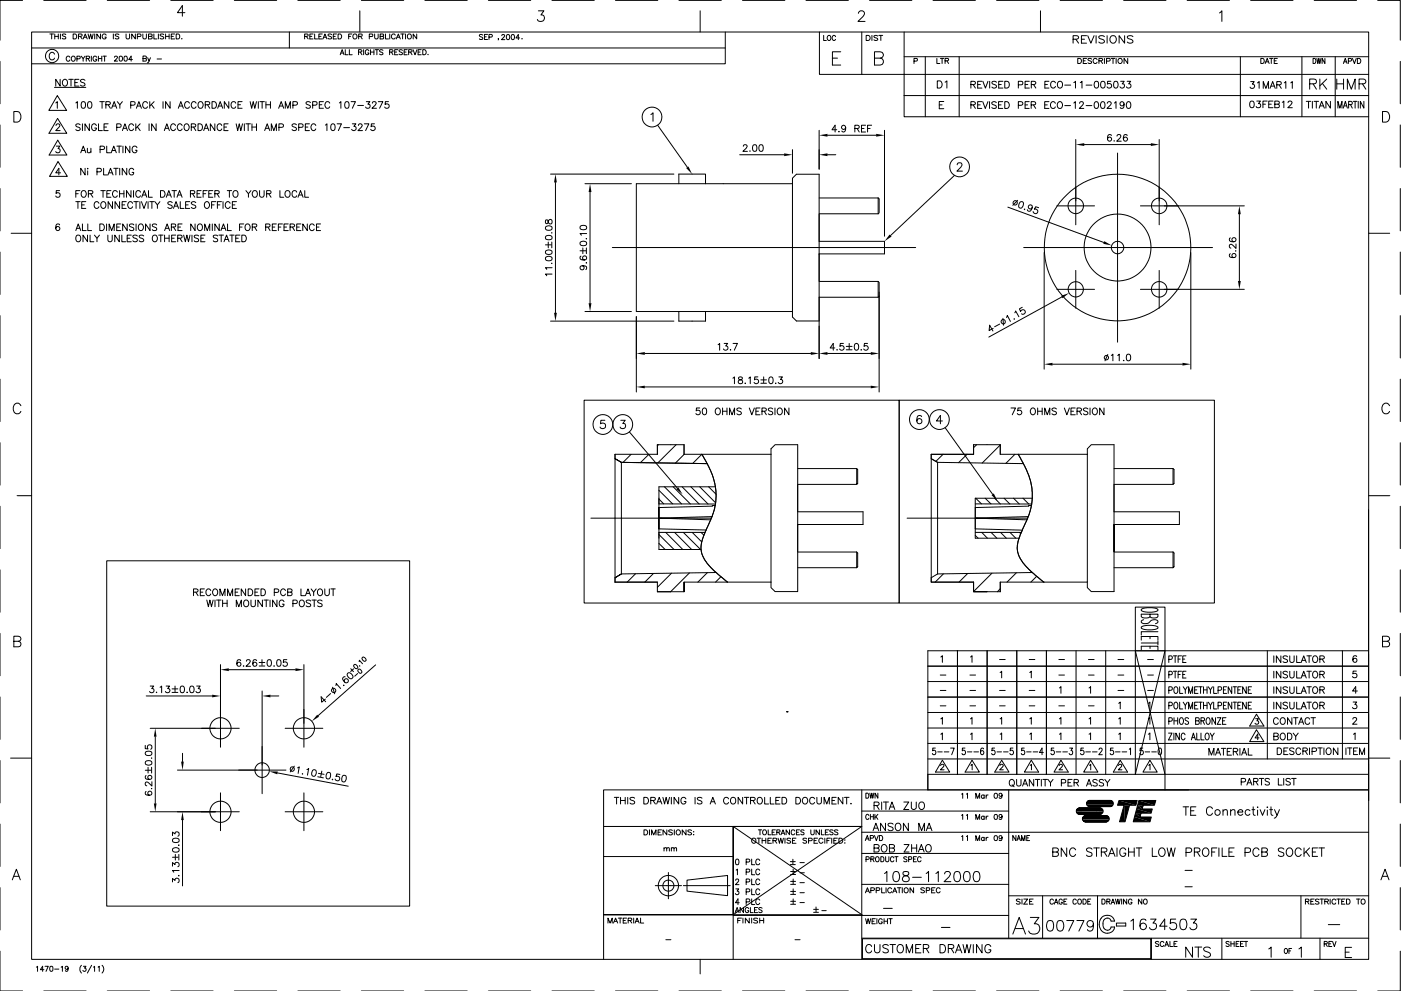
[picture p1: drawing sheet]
<svg xmlns="http://www.w3.org/2000/svg" width="420mm" height="297mm" viewBox="0 0 420 297" stroke-linecap="round" stroke-linejoin="round" font-family="sans-serif">
<g fill="none" stroke="#000" stroke-width=".3">
<path d="M0 18.4v12.7M6.8 .1h-6.8v12M9.5 9.6h401v278h-401zM9.5 14.4h208M13.1 .1h12.7M14.9 10.2h1.1M15.5 10.2v1.5M16.3 16.2a.8 .8 0 0 0-.9-.5 .8 .8 0 0 0-.6 .8v.6a.81 .81 0 0 0 .6 .8 .81 .81 0 0 0 .9-.5M16.4 10.9h1.1M16.4 10.2v1.5M17.5 10.2v1.5M18.1 10.2v1.5"/>
<path d="M19.7 10.4l-.4-.2-.6 .2 .1 .3 .9 .4-.1 .5-.9-.1M21 17.2a.57 .57 0 0 0-.7-.4 .57 .57 0 0 0-.4 .6v.4a.56 .56 0 0 0 .4 .6 .56 .56 0 0 0 .7-.4M21.7 16.9a.7 .7 0 0 1 .9 .7 .7 .7 0 0 1-1.1 .5l-.1-.7zM21.9 10.2h.6a.78 .78 0 0 1 .5 .7 .78 .78 0 0 1-.5 .8h-.6zM23.1 17.6h.8l.1-.6-.9-.2v1.6M23.5 10.9l1-.1 .1-.4-.1-.2h-1v1.5M24.1 10.9l.5 .8M24.3 16.8l.6 .8v.8M24.9 11.7l.7-1.5 .6 1.5M25.2 11.2h.8M25.5 16.8l-.6 .8M25.9 17.6l.9-.1v-.6l-.9-.1v1.6"/>
<path d="M26.4 17.6l.5 .8M26.4 10.2l.4 1.5 .4-1.5 .4 1.5 .3-1.5M27.4 16.8v1.6M28.4 10.2v1.5M29 17.2a.57 .57 0 0 0-.6-.4 .57 .57 0 0 0-.5 .6v.4a.55 .55 0 0 0 .5 .6 .55 .55 0 0 0 .6-.6h-.4M29.5 16.8v1.6M29.5 17.6h1M30.1 10.2v1.5l-1.1-1.5v1.5M30.5 16.8v1.6M30.9 16.8h1M31.4 16.8v1.6M31.8 10.5a.62 .62 0 0 0-.6-.3 .62 .62 0 0 0-.6 .5v.4a.59 .59 0 0 0 .6 .6 .59 .59 0 0 0 .6-.6h-.3"/>
<path d="M32.2 .1h12.7M34 10.2v1.5M34.3 17.2l.3-.4 .5 .2 .1 .3-.9 1h1M35.6 10.4l-.4-.2-.7 .2 .2 .3 .9 .4-.1 .5-1-.1M35.9 16.9a.71 .71 0 0 1 .9 .7 .71 .71 0 0 1-.9 .7l-.2-.6zM37.4 16.9a.74 .74 0 0 1 .9 .5 .74 .74 0 0 1-.5 .9l-.5-.2zM37.8 10.2v1l.5 .5 .5-.2 .1-1.3M39.7 17.9h-1.1l.7-1.1v1.5M40.6 10.2v1.5l-1.1-1.5v1.5M41.2 11l.9-.1 .2-.5-.2-.2h-.9v1.5M42.8 10.2v1l.5 .5 .6-.2v-1.3M42.9 17.6l.9-.1 .1-.5-1-.2v1.5l1-.1v-.5l-.3-.1"/>
<path d="M44.3 17.3l.4 1 .4-1M44.5 10.9l1-.1 .1-.2-.1-.4h-1v1.5l1-.1 .1-.4-.4-.3M44.7 18.3l-.5 .5M46.1 10.2v1.5h1M47.1 17.7h1.3M47.5 10.2v1.5M49.1 10.4l-.4-.2-.7 .2 .2 .3 .8 .4-.1 .5-.9-.1M49.7 10.9h1M49.7 10.2v1.5M50.7 10.2v1.5M51.2 .1h12.7M51.4 10.9h.6"/>
<path d="M52.4 10.2h-1v1.5h1M52.8 10.2h.6a.78 .78 0 0 1 .5 .7 .78 .78 0 0 1-.5 .8h-.6zM54.4 11.6h.2zM55.5 3.8h-2.3l1.5-2.1v3.2M70.3 .1h12.7M86.8 9.6v4.8M89.3 .1h12.7M91.4 10.9l.8-.1 .2-.4-.2-.2h-.8v1.5M91.9 10.9l.5 .8M92.9 10.9h.6M93.9 10.2h-1v1.5h1M94.4 10.2v1.5h.9"/>
<path d="M95.6 10.9h.7M96.6 10.2h-1v1.5h1M96.9 11.7l.6-1.5 .5 1.5M97.1 11.2h.7M99.4 10.4l-.9-.2-.1 .5 .9 .3 .1 .5-.3 .2-.7-.2M99.9 10.9h.6M100.9 10.2h-1v1.5h1M101.4 10.2h.5a.76 .76 0 0 1 .6 .7 .76 .76 0 0 1-.6 .8h-.5zM102 16.4l.6-1.5 .6 1.5M102.2 15.9h.8M103.5 14.9v1.5h.9M104.6 10.9h.6"/>
<path d="M104.8 14.9v1.5h.8M105.5 10.2h-.9v1.5M107.5 15.6h.9l.1-.4-.3-.3h-.7v1.5M107.6 10.9l.9-.1 .1-.5-1-.1v1.5M107.9 3.2v6.4M108 15.6l.5 .8M108.1 10.9l.5 .8M108.4 .1h12.7M109.1 14.9v1.5M110.6 15.3a.54 .54 0 0 0-.6-.4 .54 .54 0 0 0-.4 .6v.4a.53 .53 0 0 0 .5 .5 .53 .53 0 0 0 .5-.5h-.3M110.7 11l1-.1 .1-.6-1.1-.1v1.5M111.1 14.9v1.5"/>
<path d="M111.1 15.6h1M112.1 14.9v1.5M112.4 10.2v1l.4 .5 .4-.1 .2-.4v-1M112.5 14.9h1M113 14.9v1.5M114 10.9l.9-.1v-.6h-.9v1.5l.9-.1 .2-.4-.4-.3M114.9 15.1l-.4-.2-.7 .2 .2 .4 .9 .5-.4 .4-.7-.2M115.6 10.2v1.5h.9M116.8 15.6h.9l.1-.5-1-.2v1.5M116.9 10.2v1.5M117.3 15.6l.6 .8M118.4 15.6h.6"/>
<path d="M118.5 10.5a.6 .6 0 0 0-.6-.3 .6 .6 0 0 0-.5 .5v.4a.6 .6 0 0 0 .5 .6 .6 .6 0 0 0 .6-.4M118.8 11.7l.7-1.5 .6 1.5M119.1 11.2h.7M119.3 14.9h-.9v1.5h.9M120.2 10.2h1M120.7 15.1l-.4-.2-.6 .2 .1 .4 .9 .5-.4 .4-.6-.2M120.7 10.2v1.5M121.2 15.6h.6M121.6 10.2v1.5M122.1 14.9h-.9v1.5h.9M122.6 15.6h.8l.1-.5-.9-.2v1.5M123.1 15.6l.5 .8"/>
<path d="M123.9 14.9l.6 1.5 .6-1.5M125 10.2v1.5l-1.1-1.5v1.5M125.4 15.6h.6M126.3 14.9h-.9v1.5h.9M126.8 14.9h.5a.82 .82 0 0 1 .5 .7 .82 .82 0 0 1-.5 .8h-.5zM127.4 .1h12.7M128.4 16.3h.1M144.8 10.5l-.4-.2-.6 .2 .1 .4 .9 .5-.2 .4-.8-.2M145.3 11h.5M146.2 10.3h-.9v1.5h.9M146.5 .1h12.7M146.6 11.1l.9-.1v-.6l-.9-.1v1.5"/>
<path d="M149.5 11.6l-.1 .4M150.5 10.7l.1-.3h.4l.3 .4-.9 1.1h1M152.1 10.4a.77 .77 0 0 1 .8 .6 .77 .77 0 0 1-.5 .9l-.5-.3zM153.5 10.4a.77 .77 0 0 1 .9 .6 .77 .77 0 0 1-.5 .9l-.5-.3zM155.8 11.4h-1.1l.7-1v1.5M156.5 11.6h.1zM161.5 3.2h1.6l-.9 1.3a1.01 1.01 0 0 1 1.1 1.1 1.01 1.01 0 0 1-1.4 .8l-.4-.1-.3-.5M165.5 .1h12.7M184.6 .1h12.7M203.6 .1h12.7M210 3.2v6.4M217.5 9.6v9.5h-208"/>
<path d="M222.7 .1h12.7M241.7 .1h12.7M245.7 9.6v12.7h164.8M247 10.6v1.5h.8M248.2 10.8l.2-.1a.69 .69 0 0 1 .8 .7 .69 .69 0 0 1-.8 .7l-.3-.6zM249.6 17.4h1.6M250.6 11a.52 .52 0 0 0-.6-.4 .52 .52 0 0 0-.4 .6 .61 .61 0 0 0 .1 .8 .61 .61 0 0 0 .8-.1l.1-.1M252.1 15.5h-2.5v4h2.5M257.4 4v-.1a1.01 1.01 0 0 1 1.3-.7l.4 .4a1.05 1.05 0 0 1-.3 1.3l-1.5 1.5h2.1M258.4 9.6v12.7M259.8 10.6h.6a.78 .78 0 0 1 .6 .8 .78 .78 0 0 1-.6 .7h-.6zM260.8 .1h12.7"/>
<path d="M261.5 10.6v1.5M262.3 17.4h1.6l.6-.2a.92 .92 0 0 0 0-1.5l-2.2-.2v4h1.6a1.04 1.04 0 0 0 1.1-1 1.04 1.04 0 0 0-1.1-1.1M263.2 10.8l-.4-.2-.7 .2 .2 .4 .8 .3 .1 .4-.4 .2-.7-.2M263.6 10.6h1.1M264.2 10.6v1.5M271.1 17h139.4M271.1 9.6v19M274.1 18.3l.9-.1 .1-.6-1-.1v1.5M277.5 17v18M279.8 .1h12.7M281 17.5v1.5h.9M282 17.5h1"/>
<path d="M282.5 17.5v1.5M283.4 18.2l1-.1v-.5l-1-.1v1.5M284 18.2l.5 .8M287.7 17v18M298.9 .1h12.7M312 3.2v6.4M317.9 .1h12.7M321.8 11.8l1.4-.2 .3-.5-.3-.3-1.4-.1v2.2M322.6 11.8l.9 1.1M323.2 17.5h.6a.79 .79 0 0 1 .5 .8 .79 .79 0 0 1-.5 .7h-.6zM324.3 11.8h.9M324.9 18.2h.6"/>
<path d="M325.8 10.7h-1.5v2.2h1.5M325.9 17.5h-1v1.5h1M326.2 10.7l1 2.2 .9-2.2M327.4 17.7l-.4-.2-.7 .2v.3l1.1 .6v.2l-.4 .2-.7-.2M328.7 10.7v2.2M329 17.9a.62 .62 0 0 0-.7-.4 .62 .62 0 0 0-.5 .6 .68 .68 0 0 0 .3 .8 .68 .68 0 0 0 .8-.1l.1-.1M329.6 18.2h.7l.4-.4-.2-.2-.9-.1v1.5M330.1 18.2l.6 .8M331.2 11l-.6-.3-1.1 .3 .3 .5 1.2 .5 .2 .6a1.16 1.16 0 0 1-1.7 0M331.2 17.5v1.5M331.9 18.3l.9-.1 .1-.6-1-.1v1.5M332 10.7v2.2"/>
<path d="M333.1 11a1.03 1.03 0 0 1 1.4 .1 1.03 1.03 0 0 1 0 1.4 1.03 1.03 0 0 1-1.4 .1l-.2-.5zM333.2 17.5h1.1M333.8 17.5v1.5M334.7 17.5v1.5M337 .1h12.7M337.3 10.7v2.2l-1.7-2.2v2.2M338.2 17.5v1.5l-1.1-1.5v1.5M339.8 11l-.6-.3-1.1 .3 .2 .5 1.2 .5 .3 .6a1.16 1.16 0 0 1-1.7 0M356 .1h12.7M365.7 3.9l.7-.7v3.2M372 17v18M375.1 .1h12.7"/>
<path d="M378.1 17.5h.5a.81 .81 0 0 1 .6 .8 .81 .81 0 0 1-.6 .7h-.5zM379.4 19l.6-1.5 .6 1.5M379.6 18.5h.8M380.7 17.5h1.1M381.3 17.5v1.5M382.1 18.2h.6M383.1 17.5h-1v1.5h1M390.4 17v18M393.8 17.5a.77 .77 0 0 1 .9 .8 .77 .77 0 0 1-.9 .7zM394.1 .1h12.7M394.9 17.5l.3 1.5 .3-1.5 .3 1.5 .4-1.5M397.3 17.5v1.5l-.8-1.5v1.5"/>
<path d="M400.4 17v18M402.9 19l.5-1.5 .6 1.5M403.1 18.5h.7M404.4 18.3l.8-.1v-.6l-.8-.1v1.5M405.6 17.5l.6 1.5 .5-1.5M407.1 17.5h.5a.81 .81 0 0 1 .5 .8 .81 .81 0 0 1-.5 .7h-.5zM413.2 .1h6.7v12M419.9 18.4v12.7M0 37.5v12.7M4.1 33.4h1.1a1.69 1.69 0 0 1 1.1 1.6 1.69 1.69 0 0 1-1.1 1.6h-1.1zM16.3 26.2h9.4M16.7 30.8l.5-.3v2"/>
<path d="M16.8 37.6l.4-.5h.4l.3 .4-.2 .7-1 .9h1.3M17.2 28.6l2.8 4.5h-5.4zM17.3 35.5l2.7 4.4h-5.3zM18 23.8v2l-1.3-2v2M18.9 24.1l.2-.2a.76 .76 0 0 1 1.1 .6v.5a.76 .76 0 0 1-.7 .8 .76 .76 0 0 1-.8-.8zM20.6 23.8h1.4M21.3 23.8v2M22.4 24.8h.8M22.7 30.8l.5-.3v2M23.7 23.8h-1.3v2h1.3M24 37.4a.72 .72 0 0 0-.7-.3 .72 .72 0 0 0-.6 .5l.4 .4 .7 .3 .2 .5a.84 .84 0 0 1-1.3 0M24.6 30.6a.68 .68 0 0 1 1 .2l.1 .5a.85 .85 0 0 1-.8 1.2 1.33 1.33 0 0 1-.3-1.9z"/>
<path d="M24.7 37.1v2M25.5 24.1l-.2-.2a.71 .71 0 0 0-1.2 .4l1.2 .6 .2 .3-.2 .5a.85 .85 0 0 1-1.2-.2M26.5 30.6a.68 .68 0 0 1 1 .2l.1 .5a.85 .85 0 0 1-.8 1.2 1.33 1.33 0 0 1-.3-1.9zM26.8 37.1v2l-1.3-2v2M28.9 37.6a.73 .73 0 0 0-.8-.5 .73 .73 0 0 0-.6 .8v.5a.72 .72 0 0 0 .7 .8 .72 .72 0 0 0 .7-.8h-.5M29.5 37.1v2h1.2M29.9 30.5h1.4M30.6 30.5v2M31.2 38.1h.8M31.8 31.4l1.1-.1 .2-.5-.5-.3h-.8v2M32.4 37.1h-1.2v2h1.2M32.4 31.4l.7 1.1"/>
<path d="M33.5 32.5l.7-2 .8 2M33.7 31.8h1M35 38.2l1.2-.1v-.8l-1.2-.2v2M35.2 30.5l.7 .9v1.1M36.7 39.1l.8-2 .7 2M36.7 30.5l-.8 .9M37 38.5h.9M39.2 31.5l1.1-.1 .1-.8-1.2-.1v2M40 37.6a.74 .74 0 0 0-.8-.5 .74 .74 0 0 0-.6 .8v.5a.74 .74 0 0 0 .6 .7 .74 .74 0 0 0 .8-.5M40.7 37.1v2M40.9 32.5l.8-2 .7 2M41.2 31.8h.9"/>
<path d="M41.2 38l.8 1.1M42 37.1l-1.3 1.4M44.2 30.9a.74 .74 0 0 0-.8-.4 .74 .74 0 0 0-.6 .7 .83 .83 0 0 0 .3 1.1 .83 .83 0 0 0 1.1-.1v-.2M44.7 37.1v2M44.9 30.5v2M45.4 31.3l.8 1.2M46.2 30.5l-1.3 1.3M46.8 37.1v2l-1.3-2v2M48.9 30.5v2M49.3 39.1l.7-2 .8 2M49.6 38.5h.9M51 30.5v2l-1.3-2v2"/>
<path d="M52.6 37.6a.74 .74 0 0 0-.8-.5 .74 .74 0 0 0-.6 .8v.5a.74 .74 0 0 0 .6 .7 .74 .74 0 0 0 .8-.5M53.5 32.5l.7-2 .8 2M53.8 31.8h.9M54.6 37.6a.74 .74 0 0 0-.8-.5 .74 .74 0 0 0-.6 .8v.5a.74 .74 0 0 0 .6 .7 .74 .74 0 0 0 .8-.5M55.4 37.4a.75 .75 0 0 1 .8-.3 .75 .75 0 0 1 .5 .8v.5a.76 .76 0 0 1-.7 .8 .76 .76 0 0 1-.8-.8zM56.8 30.9a.74 .74 0 0 0-.8-.4 .74 .74 0 0 0-.6 .7 .83 .83 0 0 0 .2 1.1 .83 .83 0 0 0 1.1-.1l.1-.2M57.4 38.1l1.1-.1 .2-.3-.1-.4-1.2-.2v2M58 38.1l.7 1M58.8 30.9a.74 .74 0 0 0-.8-.4 .74 .74 0 0 0-.6 .7 .83 .83 0 0 0 .2 1.1 .83 .83 0 0 0 1.1-.1l.1-.2M59.4 37.1a1.07 1.07 0 0 1 1.3 .7 1.07 1.07 0 0 1-.7 1.3h-.6zM59.6 30.8a.95 .95 0 0 1 1.3 .2 .95 .95 0 0 1-.4 1.4 .96 .96 0 0 1-1.1-.4 .96 .96 0 0 1 .2-1.2zM61.1 39.1l.7-2 .8 2"/>
<path d="M61.4 38.5h.9M61.6 31.4l1.1-.1 .2-.3-.1-.4-1.2-.1v2M62.2 31.4l.7 1.1M63.6 30.5h.6a1.06 1.06 0 0 1 .7 1 1.06 1.06 0 0 1-.7 1h-.6zM64.4 37.1v2l-1.3-2v2M65.3 32.5l.7-2 .8 2M65.6 31.8h.9M66.5 37.6a.71 .71 0 0 0-.8-.5 .71 .71 0 0 0-.6 .8v.5a.71 .71 0 0 0 .6 .8 .71 .71 0 0 0 .8-.6M67.2 38.1h.7M68.4 37.1h-1.2v2h1.2M68.6 30.5v2l-1.3-2v2M70.7 30.9a.72 .72 0 0 0-.8-.4 .72 .72 0 0 0-.6 .7v.5a.72 .72 0 0 0 .6 .8 .72 .72 0 0 0 .8-.5"/>
<path d="M70.8 37.1l.5 2 .5-2 .4 2 .5-2M71.4 31.4h.7M72.6 30.5h-1.2v2h1.2M73.3 37.1v2M73.7 37.1h1.4M74.4 37.1v2M75 30.5l.5 2 .4-2 .5 2 .5-2M75.6 38.1h1.3M75.6 37.1v2M76.9 37.1v2M77.5 30.5v2M77.9 30.5h1.4"/>
<path d="M78.6 30.5v2M79.4 39.1l.7-2 .8 2M79.7 38.5h.9M79.8 31.4h1.3M79.8 30.5v2M81.1 30.5v2M81.4 39.1v-2l.7 2 .8-2v2M83.6 32.5l.7-2 .8 2M83.7 38.2l1.1-.1 .2-.3-.1-.5-1.2-.2v2M83.9 31.8h.9M85.6 32.5v-2l.7 2 .8-2v2M87.8 31.5l1.3-.2v-.7l-1.3-.1v2"/>
<path d="M88.9 37.4a.72 .72 0 0 0-.7-.3 .72 .72 0 0 0-.6 .5l1.1 .7 .2 .5a.84 .84 0 0 1-1.3 0M89.6 38.2l1.1-.1 .1-.8-1.2-.2v2M91.6 38.1h.7M92.8 37.1h-1.2v2h1.2M93.1 30.8l-.5-.3-.7 .1v.5l1.1 .6 .1 .5-.5 .3-.8-.3M93.8 31.5l1.1-.1 .1-.8-1.2-.1v2M94.7 37.6a.74 .74 0 0 0-.8-.5 .74 .74 0 0 0-.6 .8v.5a.74 .74 0 0 0 .6 .7 .74 .74 0 0 0 .8-.5M95.8 31.4h.7M97 30.5h-1.2v2h1.2M97.6 37.5l.4-.4v2M98.9 30.9a.74 .74 0 0 0-.9-.4 .74 .74 0 0 0-.5 .7 .83 .83 0 0 0 .2 1.1 .83 .83 0 0 0 1.1-.1l.1-.2M99.5 37.2a.59 .59 0 0 1 .9 .3l.1 .5a.91 .91 0 0 1-.6 1.1h-.2a1.29 1.29 0 0 1-.2-1.9z"/>
<path d="M101.1 37.1h1.3l-.9 2M101.8 30.8l.4-.3v2M103.1 38.3h1.7M103.7 30.6a.64 .64 0 0 1 .9 .2l.1 .5a.85 .85 0 0 1-.8 1.2 1.28 1.28 0 0 1-.2-1.9zM105.3 30.5h1.3l-.9 2M105.7 37.1h1l-.6 .8a.68 .68 0 0 1 .5 1.1 .68 .68 0 0 1-1.1-.2M107.3 31.6h1.7M107.5 37.6l.4-.5h.3l.4 .4-.3 .7-.9 .9h1.3M109.3 37.1h1.3l-1 2M109.9 30.5h1l-.6 .7a.67 .67 0 0 1 .7 .7 .67 .67 0 0 1-.6 .7 .67 .67 0 0 1-.8-.5M111.7 30.9l.1-.3 .6-.1 .4 .5-1.3 1.5h1.4M112.3 37.1h-.9l-.1 .9a.71 .71 0 0 1 1.1 0 .71 .71 0 0 1-.2 1.1 .71 .71 0 0 1-1-.3"/>
<path d="M113.5 30.5h1.3l-1 2M116.5 30.5h-.9l-.1 .8a.71 .71 0 0 1 1.1 0 .71 .71 0 0 1-.2 1.1 .71 .71 0 0 1-1-.3M195.2 34.3l.6-.5v2.6M197.2 37.5l8.9 12.6M245.7 39.1v11.6M251 38.9h-1.5l.9-1.4v2.1M251.5 39.4h.2zM253.6 38.2a.64 .64 0 0 1-.8 .6 .64 .64 0 0 1-.3-1 .64 .64 0 0 1 1 0l.1 .4a.99 .99 0 0 1-.7 1.4l-.4-.3M256.4 38.5l1.1-.1 .1-.7-1.2-.2v2.1M257 38.5l.7 1.1M258.4 38.5h.7M259.6 37.5h-1.2v2.1h1.2"/>
<path d="M260.2 38.5h.7M261.4 37.5h-1.2v2.1M265.3 39.1v31.7M271.1 28.6v6.4h139.4M271.1 28.6h139.4M281.1 24.2h.7a1.15 1.15 0 0 1 .8 1.1 1.15 1.15 0 0 1-.8 1.1h-.7zM281.7 31.4h.8M283 30.4h-1.3v2.2h1.3M283.4 24.6l.6-.4v2.2M291.2 25.3l1.2-.1v-.7l-1.2-.1v2M291.2 31.4h1.1l.2-.5-.5-.4h-.8v2M291.8 25.3l.7 1.1"/>
<path d="M291.8 31.4l.7 1.1M293.2 31.4h.8M293.2 25.3h.8M294.4 30.5h-1.2v2h1.2M294.5 24.4h-1.3v2h1.3M294.7 30.5l.8 2 .8-2M294.8 24.4l.7 2 .8-2M296.8 30.5v2M296.8 24.4v2M298.8 30.8a.76 .76 0 0 0-.8-.4 .76 .76 0 0 0-.6 .6l1.4 .9v.3l-.5 .3-.9-.3M298.8 24.7l-.5-.3-.8 .3 .1 .4 1.1 .5 .1 .5-.2 .2a.85 .85 0 0 1-1.1-.2M299.5 31.4h.7"/>
<path d="M299.5 25.3h.8M300.7 30.5h-1.2v2h1.2M300.8 24.4h-1.3v2h1.3M301.3 24.4h.7a1.08 1.08 0 0 1 .7 1 1.08 1.08 0 0 1-.7 1h-.7zM301.3 30.5h.7a1.09 1.09 0 0 1 .7 1 1.09 1.09 0 0 1-.7 1h-.7zM305.4 25.4l1.2-.1 .1-.8-1.3-.1v2M305.4 31.6l1.1-.2 .2-.3-.1-.4-1.2-.2v2M307.4 31.4h.8M307.4 25.3h.8M308.7 30.5h-1.3v2h1.3M308.7 24.4h-1.3v2h1.3M309.2 31.4h1.2l.2-.3-.1-.4-1.3-.2v2"/>
<path d="M309.3 25.3l1.1-.1 .2-.4-.5-.4h-.8v2M309.9 31.4l.7 1.1M310 25.3l.6 1.1M313.3 31.4h.8M313.4 25.3h.7M314.6 24.4h-1.2v2h1.2M314.6 30.5h-1.3v2h1.3M316.5 31a.74 .74 0 0 0-.9-.5 .74 .74 0 0 0-.6 .8 .84 .84 0 0 0 .3 1 .84 .84 0 0 0 1.1-.1l.1-.2M316.5 24.8a.74 .74 0 0 0-.8-.4 .74 .74 0 0 0-.6 .7 .84 .84 0 0 0 .2 1.1 .84 .84 0 0 0 1.1-.1l.1-.2M317.3 24.7a.93 .93 0 0 1 1.3 .1 .93 .93 0 0 1-.1 1.3 .93 .93 0 0 1-1.3-.1 .93 .93 0 0 1 .1-1.3zM317.3 30.8a.94 .94 0 0 1 1.3 .1 .94 .94 0 0 1-.2 1.3 .94 .94 0 0 1-1.3-.1 .94 .94 0 0 1 .2-1.3zM319.3 31.7h1.8"/>
<path d="M319.3 25.5h1.8M322 24.8l.5-.4v2M322 30.9l.5-.4v2M323.8 31l.3-.5h.4l.4 .4-.3 .7-.9 .9h1.3M324 24.8l.5-.4v2M325.7 31.7h1.7M325.7 25.5h1.7M328.4 24.5a.68 .68 0 0 1 1 .3l.1 .4a.93 .93 0 0 1-.6 1.2h-.2a1.3 1.3 0 0 1-.3-1.9zM328.4 30.6a.58 .58 0 0 1 1 .3l.1 .5a.9 .9 0 0 1-.8 1.1 1.28 1.28 0 0 1-.3-1.9zM330.3 30.6a.61 .61 0 0 1 1 .3l.1 .5a.85 .85 0 0 1-.8 1.1 1.25 1.25 0 0 1-.3-1.9zM330.4 24.5l.3-.1a1.05 1.05 0 0 1 .7 1 1.05 1.05 0 0 1-.7 1 1.3 1.3 0 0 1-.3-1.9zM332.1 31l.4-.5h.4l.3 .4-.2 .7-1 .9h1.3"/>
<path d="M333.2 24.4h-1l-.1 .8a.73 .73 0 0 1 1.1 0 .73 .73 0 0 1-.1 1.1 .73 .73 0 0 1-1.1-.3M334.2 24.5a.68 .68 0 0 1 1 .3l.1 .4a.91 .91 0 0 1-.8 1.2 1.39 1.39 0 0 1-.3-1.9zM334.2 30.9l.5-.4v2M336.1 24.4h1l-.5 .7a.68 .68 0 0 1 .5 1.1 .68 .68 0 0 1-1.2-.2M337.1 31.1a.62 .62 0 0 1-.9 .5 .62 .62 0 0 1-.2-.9 .62 .62 0 0 1 1 .1l.1 .3a.94 .94 0 0 1-.8 1.4l-.3-.3M338 24.4h1.1l-.6 .7a.68 .68 0 0 1 .5 1.1 .68 .68 0 0 1-1.2-.2M338.1 30.6l.3-.1a1.06 1.06 0 0 1 .7 1 1.06 1.06 0 0 1-.7 1 1.25 1.25 0 0 1-.3-1.9zM375.1 30.4l.3-.1a1.03 1.03 0 0 1 .7 1 1.03 1.03 0 0 1-.7 1 1.25 1.25 0 0 1-.3-1.9zM375.1 24.5h1l-.5 .7a.67 .67 0 0 1 .5 1.1 .67 .67 0 0 1-1.2-.2M376.9 30.3h1.1l-.6 .8a.68 .68 0 0 1 .7 .6 .68 .68 0 0 1-.6 .7 .68 .68 0 0 1-.8-.5M377.1 24.8l.5-.3v2M378.8 31.2h.7"/>
<path d="M378.8 26.5v-2l.8 2 .8-2v2M380 30.3h-1.2v2M380.5 31.2h.8M380.9 26.5l.8-2 .7 2M381.2 25.8h.9M381.8 30.3h-1.3v2h1.3M382.3 31.2l1.2-.1 .1-.6-1.3-.2v2l1.3-.2 .1-.5-.5-.4M382.9 25.4l1.2-.1 .2-.3-.2-.5h-1.2v2M383.6 25.4l.7 1.1M384.6 30.7l.4-.4v2M385.1 24.8l.5-.3v2M386.3 30.8l.4-.5 .6 .1 .2 .3-.3 .7-1 .9h1.4"/>
<path d="M387.1 24.8l.5-.3v2M391.8 30.4h1.3M392.4 30.4v2M392.8 25.1l1.7-.1 .3-.4-.1-.6-.6-.3h-1.3v3M393.6 30.4v2M393.8 25.1l1 1.6M394.1 30.4h1.3M394.8 30.4v2M395.6 32.4l.8-2 .8 2M395.8 23.7v3M395.9 31.7h1M396.6 25l1.3 1.7"/>
<path d="M397.9 23.7l-2.1 2M399 30.4v2l-1.4-2v2M400.9 23.7v3M400.9 25.1h2M401.2 32.4v-2l.6 2 .7-2v2M402.8 32.4l.7-2 .6 2M402.9 23.7v3M403.1 31.7h.8M404.1 26.7v-3l1.2 3 1.1-3v3M404.5 31.4l.9-.1 .1-.7-1-.2v2M405 31.4l.6 1M405.8 30.4h1.2"/>
<path d="M406.4 30.4v2M407.3 30.4v2M407.6 25.1h1.3a.79 .79 0 0 0 .7-.8l-.3-.5-.4-.1h-1.3v3M408.6 25.1l1 1.6M409 30.4v2l-1-2v2M414.6 33.4h1.1a1.69 1.69 0 0 1 1.1 1.6 1.69 1.69 0 0 1-1.1 1.6h-1.1zM419.9 37.5v12.7M0 56.5v12.7M16.9 43.8h1l-.5 .8a.66 .66 0 0 1 .5 1 .66 .66 0 0 1-1.2-.2M17.3 42l2.8 4.5h-5.4zM17.4 48.4l2.8 4.5h-5.3zM17.9 57.1h-1l-.1 .9a.7 .7 0 0 1 1.1 0 .7 .7 0 0 1-.2 1 .7 .7 0 0 1-1-.3"/>
<path d="M18.2 51.8h-1.5l1-1.4v2M22.7 58.1h.8M24 57.1h-1.3v2M24.2 45.8l.8-2 .7 2M24.5 57.4a.92 .92 0 0 1 1.3 .1 .92 .92 0 0 1-.1 1.3l-.2 .2a.98 .98 0 0 1-1.2-.4 .98 .98 0 0 1 .2-1.2zM24.5 45.1h.9M25.5 50.4v2l-1.3-2v2M26.2 44.4l.1 1.3 .5 .1 .5-.4M26.3 50.4v.3zM26.3 51.2v1.2M26.5 58.1l1.1-.1 .3-.3-.1-.4-1.3-.2v2M27.2 58.1l.7 1"/>
<path d="M27.3 44.4v1.4M29.1 51.5l1.1-.1 .2-.3-.2-.6-1.1-.1v2M30 44.8l1.2-.1 .2-.5-.5-.4h-.9v2M30.2 57.1h1.4M30.9 57.1v2M31.1 50.4v2h1.1M32 43.8v2h1.1M32 58.1h.8M32.4 52.4l.7-2 .8 2M32.7 51.8h.9M33.3 57.1h-1.3v2h1.3M33.4 45.8l.7-2 .8 2"/>
<path d="M33.6 45.1h1M34.1 50.4h1.3M34.8 50.4v2M35.1 43.8h1.3M35.2 57.6a.74 .74 0 0 0-.9-.5 .74 .74 0 0 0-.6 .8 .83 .83 0 0 0 .3 1.1 .83 .83 0 0 0 1.1-.2l.1-.1M35.7 43.8v2M35.9 58.1h1.3M35.9 57.1v2M35.9 50.4v2M36.9 43.8v2M37.2 57.1v2M38 50.4v2l-1.3-2v2"/>
<path d="M38.9 43.8v2l-1.3-2v2M39.3 57.1v2l-1.4-2v2M40 57.1v2M40.1 50.9a.72 .72 0 0 0-.8-.5 .72 .72 0 0 0-.6 .8 .83 .83 0 0 0 .2 1.1 .83 .83 0 0 0 1.1-.1l.1-.5h-.5M41.1 44.3a.74 .74 0 0 0-.9-.5 .74 .74 0 0 0-.6 .8 .83 .83 0 0 0 .3 1 .83 .83 0 0 0 1.1-.1l.1-.5h-.5M42.1 57.6a.72 .72 0 0 0-.8-.5 .72 .72 0 0 0-.6 .8v.5a.72 .72 0 0 0 .6 .7 .72 .72 0 0 0 .8-.4M42.5 59.1l.8-2 .7 2M42.8 58.4h1M44.5 57.1v2h1.2M48.1 57.1h.7a1.06 1.06 0 0 1 .7 1 1.06 1.06 0 0 1-.7 1h-.7zM49.9 59.1l.7-2 .8 2M50.1 58.4h1"/>
<path d="M51.6 57.1h1.3M52.2 57.1v2M53.1 59.1l.7-2 .8 2M53.4 58.4h.9M57.1 58.1l1.2-.1v-.7l-1.2-.2v2M57.7 58.1l.7 1M59.1 58.1h.8M60.3 57.1h-1.2v2h1.2M60.9 58.1h.8M62.1 57.1h-1.2v2M62.6 58.1h.8M63.8 57.1h-1.2v2h1.2"/>
<path d="M64.4 58.1l1.2-.1 .1-.7-1.3-.2v2M65.1 58.1l.6 1M68.2 57.1h1.3M68.8 57.1v2M70.1 57.4a.83 .83 0 0 1 1-.1 .83 .83 0 0 1 .3 1.1 .76 .76 0 0 1-.8 .8 .76 .76 0 0 1-.7-.8zM73.7 57.1l.8 1v1M75.3 57.1l-.8 1M75.9 57.4a.83 .83 0 0 1 1-.1 .83 .83 0 0 1 .3 1.1 .76 .76 0 0 1-.8 .8 .76 .76 0 0 1-.8-.8zM77.9 57.1v1.7l.5 .3 .5-.1 .3-.5v-1.4M80 58.1l1.1-.1 .1-.7-1.2-.2v2M80.6 58.1l.7 1M83.9 57.1v2h1.2"/>
<path d="M85.7 57.4a.83 .83 0 0 1 1.1-.1 .83 .83 0 0 1 .2 1.1 .76 .76 0 0 1-.8 .8 .76 .76 0 0 1-.7-.8zM89 57.6a.72 .72 0 0 0-.8-.5 .72 .72 0 0 0-.6 .8v.5a.72 .72 0 0 0 .6 .7 .72 .72 0 0 0 .8-.4M89.4 59.1l.7-2 .8 2M89.7 58.4h.9M91.4 57.1v2h1.1M165.1 52.2h37M166.6 54.7v39.1M175.4 55.1h14M177 57.6v33.3M203.6 55.1v-2.9h8v2.9M221.8 46.4h13.4M222.9 43.8l.2-.3 .6-.1 .4 .5-1.3 1.5h1.4"/>
<path d="M224.8 45.3h.2zM226 43.5a.64 .64 0 0 1 .9 .3l.1 .4a.85 .85 0 0 1-.8 1.2 1.28 1.28 0 0 1-.2-1.9zM227.9 43.5a.64 .64 0 0 1 .9 .3l.1 .4a.85 .85 0 0 1-.8 1.2 1.28 1.28 0 0 1-.2-1.9zM237.7 55.1v-1.7l1.1-1.2h6.9v55.3M237.7 44.9v7M237.7 55.1v39.9l1.1 1.2h6.9M237.7 55.1h-46.9v38.3h46.9M245.7 59.3h17.7M248.2 40.5h14.6M248.2 46.4h2.5M263.4 59.3l.3 .3v4.2l-.3 .3M263.4 59.3v4.8"/>
<path d="M286.2 52.6l-19.1 18M287.1 49.4l.1-.4 .4-.2 .8 .2a.81 .81 0 0 1-.2 1.1l-1.2 1.2h1.6M322.6 41.8v25.6M325.2 43.3h19.9M333.3 40.6l-.1-.2a.68 .68 0 0 0-1 .3v1.3a.62 .62 0 0 0 1 .1 .62 .62 0 0 0-.2-1 .62 .62 0 0 0-.9 .5M334.1 42.1v.2zM335 40.8l.4-.5 .6 .1 .1 .3-.2 .7-1 .9h1.4M335.2 45.9v56.7M338 40.6l-.1-.2a.64 .64 0 0 0-.9 .3 .97 .97 0 0 0 .6 1.6 .62 .62 0 0 0 .5-.6 .62 .62 0 0 0-.6-.6 .62 .62 0 0 0-.6 .5M347.6 41.8v25.6M419.9 56.5v12.7M0 75.6v12.7"/>
<path d="M3.3 69.9h6.2M17.9 67.4l-.1-.2a.68 .68 0 0 0-1 .3v1.3a.62 .62 0 0 0 1 .1 .62 .62 0 0 0-.2-1 .62 .62 0 0 0-.9 .5M22.7 69.1l.8-2 .7 2M22.7 60.4h1.3M22.9 70.7a.83 .83 0 0 1 1.1-.1 .83 .83 0 0 1 .2 1.1 .74 .74 0 0 1-.7 .8 .74 .74 0 0 1-.8-.8zM23 68.4h1M23.4 60.4v2.1M24.5 61.4h.8M24.7 67.1v2h1.2M25.7 60.4h-1.2v2.1h1.2M26.2 70.5v2l-1.3-2v2M26.3 67.1v2h1.2"/>
<path d="M27 70.5v2h1.2M28.3 70.5l.8 .9v1.1M29.7 60.9a.73 .73 0 0 0-.9-.5 .73 .73 0 0 0-.6 .8v.5a.73 .73 0 0 0 .6 .8 .73 .73 0 0 0 .9-.5M29.8 70.5l-.7 .9M29.9 67.1h.7a1.06 1.06 0 0 1 .7 1 1.06 1.06 0 0 1-.7 1h-.7zM30.4 60.7l.2-.1a.76 .76 0 0 1 1.2 .6v.5a.76 .76 0 0 1-.8 .8 .76 .76 0 0 1-.8-.8zM32 67.1v2M32.3 70.5v1.4a.66 .66 0 0 0 .7 .6 .66 .66 0 0 0 .7-.6v-1.4M32.7 69.1v-2l.8 2 .7-2v2M33.7 60.4v2.1l-1.3-2.1v2.1M35 68.1h.8M35.8 70.5v2l-1.4-2v2"/>
<path d="M35.9 60.4v2.1l-1.4-2.1v2.1M36.2 67.1h-1.2v2h1.2M36.5 70.5v2h1.2M36.6 61.4h.8M37.8 60.4h-1.2v2.1h1.2M38.1 67.1v2l-1.3-2v2M38.1 71.4h.8M39.4 70.5h-1.3v2h1.3M39.8 60.9a.74 .74 0 0 0-.9-.5 .74 .74 0 0 0-.6 .8v.5a.74 .74 0 0 0 .6 .8 .74 .74 0 0 0 .9-.5M40.1 67.4l-.4-.3-.9 .3 .2 .5 1 .5v.6l-.7 .1-.5-.3M40.1 60.4h1.4M40.8 60.4v2.1"/>
<path d="M40.8 67.1v2M41.2 70.7l-.5-.2-.9 .2 .2 .5 1.2 .7v.3l-.5 .3-.9-.3M41.7 67.4a.95 .95 0 0 1 1.3 .3 .95 .95 0 0 1-.4 1.3 .96 .96 0 0 1-1.1-.4 .96 .96 0 0 1 .2-1.2zM42 60.4v2.1M42.4 60.4l.8 2.1 .7-2.1M43.1 70.7l-.5-.2-.9 .2 .3 .5 1.1 .7v.3l-.5 .3-.9-.3M44.4 60.4v2.1M44.9 60.4h1.3M45 67.1v2l-1.4-2v2M45.6 60.4v2.1M45.8 70.7a.92 .92 0 0 1 1.3 .2 .92 .92 0 0 1-.1 1.3l-.2 .2a.98 .98 0 0 1-1.1-.5 .98 .98 0 0 1 .1-1.2zM46.4 60.4l.8 1v1.1"/>
<path d="M47 67.4l-.5-.3-.7 .1v.6l1 .5 .2 .5-.5 .3-.8-.3M47.6 70.5h1.3M48 60.4l-.8 1M48.2 70.5v2M49.4 69.1l.7-2 .8 2M49.4 71.4h1.3M49.4 70.5v2M49.7 68.4h.9M50.7 70.5v2M51.4 68.1l1.1-.1 .1-.7-1.2-.2v2M51.5 71.4h.7M51.6 60.7a.72 .72 0 0 0-.7-.3 .72 .72 0 0 0-.6 .5l1.2 .7 .1 .6a.84 .84 0 0 1-1.3 0"/>
<path d="M52 62.5l.8-2.1 .8 2.1M52 68.1l.7 1M52.3 61.8h1M52.7 70.5h-1.2v2h1.2M53.3 71.4l1.1-.1 .1-.7-1.2-.1v2M53.4 68.1h.7M53.9 71.4l.7 1.1M54.1 60.4v2.1h1.1M54.6 67.1h-1.2v2h1.2M55.1 70.5l.5 2 .4-2 .5 2 .5-2M55.7 61.4h.7M56.9 60.4h-1.2v2.1h1.2"/>
<path d="M57.6 70.5v2M58.5 67.1v2l-1.3-2v2M58.7 60.7a.76 .76 0 0 0-.7-.3 .76 .76 0 0 0-.6 .5l1.1 .7 .2 .6a.87 .87 0 0 1-1.3 0M59.6 67.2a.94 .94 0 0 1 1.1 .9 .94 .94 0 0 1-1.1 .9l-.4-.6 .1-.8zM59.6 70.7l-.5-.2-.8 .2 .1 .5 1.1 .5-.1 .7-.7 .1-.4-.3M60.2 71.4h.8M61.4 69.1v-2l.7 2 .8-2v2M61.5 60.7a.75 .75 0 0 1 .8-.2 .75 .75 0 0 1 .5 .7v.5a.76 .76 0 0 1-.7 .8 .76 .76 0 0 1-.8-.8zM61.5 70.5h-1.3v2h1.3M63.5 61.4h.7M63.7 67.1v2M64.7 60.4h-1.2v2.1"/>
<path d="M65.2 61.4h.8M65.3 70.7l-.5-.2-.8 .2 .1 .5 1.1 .5-.1 .7-.7 .1-.4-.3M65.7 70.5h1.3M65.7 67.1v2l-1.3-2v2M66.3 69.1l.7-2 .8 2M66.3 70.5v2M66.4 60.4h-1.2v2.1M66.5 68.4h1M66.9 60.4v2.1M67.2 72.5l.7-2 .8 2M67.5 71.8h.9M68.2 67.1v2h1.2"/>
<path d="M68.9 70.5h1.3M69 60.9a.74 .74 0 0 0-.8-.5 .74 .74 0 0 0-.6 .8v.5a.74 .74 0 0 0 .6 .8 .74 .74 0 0 0 .8-.5M69.6 70.5v2M69.7 61.4h.7M70.7 71.4h.8M70.9 60.4h-1.2v2.1h1.2M71.8 68.1h.8M72 70.5h-1.3v2h1.3M72.5 70.5h.7a1.06 1.06 0 0 1 .7 1 1.06 1.06 0 0 1-.7 1h-.7zM73.1 67.1h-1.3v2M73.7 67.4a.95 .95 0 0 1 1.3 .3 .95 .95 0 0 1-.4 1.3 .96 .96 0 0 1-1.1-.4 .96 .96 0 0 1 .2-1.2zM75.6 68.1l1.2-.1 .2-.3-.1-.4-1.3-.2v2"/>
<path d="M76.3 68.1l.7 1M79.7 68.1l1.1-.1 .1-.7-1.2-.2v2M80.3 68.1l.7 1M81.7 68.1h.7M82.9 67.1h-1.2v2h1.2M83.5 68.1h.7M84.7 67.1h-1.2v2M85.2 68.1h.7M86.4 67.1h-1.2v2h1.2M87 68.1l1.1-.1 .2-.5-.5-.4h-.8v2M87.7 68.1l.6 1M89 68.1h.7"/>
<path d="M90.3 67.1h-1.3v2h1.3M92.2 67.1v2l-1.4-2v2M94.2 67.6a.74 .74 0 0 0-.8-.5 .74 .74 0 0 0-.6 .8 .83 .83 0 0 0 .3 1.1 .83 .83 0 0 0 1-.2l.1-.1M94.9 68.1h.8M96.1 67.1h-1.2v2h1.2M163.6 73.4h1.7M163.7 77.1a1.01 1.01 0 0 1 1.2-.3 1.01 1.01 0 0 1 .6 1.1l-.8 .3a.85 .85 0 0 1-1.1-.8zM163.7 75.2a1.01 1.01 0 0 1 1.2-.4 1.01 1.01 0 0 1 .6 1.2l-.8 .3a.85 .85 0 0 1-1.1-.8zM163.7 70.9l.7-.3a.85 .85 0 0 1 1.2 .7 1.16 1.16 0 0 1-2 0zM163.7 68a1.01 1.01 0 0 1 1.2-.4 1.01 1.01 0 0 1 .6 1.1l-.8 .3a.85 .85 0 0 1-1.1-.7zM163.7 66v.9h.6a.81 .81 0 0 1 .2-.9 .81 .81 0 0 1 1 0l.1 .7-.4 .4-.5-.1-.4-1zM164.4 72.5v1.8"/>
<path d="M165.4 69.8h.2zM165.5 78.9v.1zM165.5 72.5v1.8M173.9 75.2h1.8M174 72.6a1.01 1.01 0 0 1 1.3-.4 1.01 1.01 0 0 1 .6 1.1l-.8 .3a.85 .85 0 0 1-1.2-.7zM174 67.8l.8-.3a.85 .85 0 0 1 1.1 .8 1.16 1.16 0 0 1-2 0zM174.2 76.8l-.2 .1a.68 .68 0 0 0 .3 .9 1.17 1.17 0 0 0 1.6-.4 .62 .62 0 0 0-.5-.7 .62 .62 0 0 0-.7 .6 .62 .62 0 0 0 .6 .6M174.6 79.7a.62 .62 0 0 1 .5 .8 .62 .62 0 0 1-.9 .2 .62 .62 0 0 1 0-1h.4a.92 .92 0 0 1 1.3 .7l-.2 .4M174.8 74.3v1.7M175.9 78.7v.2zM175.9 71.4v.3zM175.9 74.3v1.7"/>
<path d="M175.9 70h-2l.4 .5M183.6 74.2h91zM245.7 72.3h19.6v3.8h-19.6M245.7 64.1h17.7M302.3 62.1l28.7 10.6M305.2 60.1l-1.5 1.4M305.9 60.6a.62 .62 0 0 1 .7-.1 .62 .62 0 0 1 .4 .5l-.1 .5a.93 .93 0 0 1-1 .9l-.1-.1a1.11 1.11 0 0 1 .1-1.7zM307 74.2h56.6M307.2 62.7l.1 .1zM309.5 62.3a.61 .61 0 0 1-.9 .2 .61 .61 0 0 1 .1-1 .61 .61 0 0 1 .9 .4l-.1 .4a.95 .95 0 0 1-1.1 1l-.3-.4M311.5 62.3l-.9-.3-.4 .7a.7 .7 0 0 1 1 .4 .7 .7 0 0 1-.5 .9 .7 .7 0 0 1-.9-.6M313.1 75.7v34.9"/>
<path d="M316.9 61.7h11.4M342 61.7h31.2M357.1 75.7v34.9M369 76.1l-.2 .1a.64 .64 0 0 0 .3 .9h1.3a.62 .62 0 0 0 .1-1 .62 .62 0 0 0-1 .2 .62 .62 0 0 0 .5 .9M369 71.3l-.3 .4a1.07 1.07 0 0 0 .9 .8 1.07 1.07 0 0 0 1.1-.6 .62 .62 0 0 0-.6-.7 .62 .62 0 0 0-.7 .6 .62 .62 0 0 0 .6 .7M370.6 75.1v.2zM370.7 73.1v1.4l-1.4-1.3-.6 .4 .1 .6 .3 .2M371.7 64.2v20M410.5 69.9h6.3M419.9 75.6v12.7M0 94.6v12.7M165.1 96.3h37"/>
<path d="M165.6 82.2h-2l.4 .5M165.6 80.2h-2l.4 .6M175.4 93.4h14M190.8 94.9v22.6M203.6 93.4v2.9h8v-2.9M245.7 84.4h17.7M245.7 89.1h17.7M263.4 84.4l.3 .3v4.1l-.3 .3M263.4 84.4v4.7M263.7 87.6v29.9M297.9 98.4l-1.3 .7 .2-1.6 1 1.7M299.8 97.1l-1.5 .8"/>
<path d="M300.8 95.4l.1 2.1M301.8 95.2l.3-.6 .9 1.7M304.1 95.5l.1 .2zM304.3 93.8l.3-.6 1 1.7M306.6 92.1l-.9 .5 .4 .8a.7 .7 0 0 1 .9-.6 .7 .7 0 0 1 .4 1 .7 .7 0 0 1-1 .3M316.9 86.7h11.4M318.4 89l-21.9 12M322.6 81.1v11.3M342 86.7h31.2M347.6 81.1v11.3M419.9 94.6v12.7M0 113.7v12.7"/>
<path d="M175.2 120h94.5v60.7h-94.5zM193.4 105.9h49.8M193.4 116h67.8M215.3 103.3l.5-.4v2.1M217.2 102.9h1l-.6 .8a.68 .68 0 0 1 .6 1.1 .68 .68 0 0 1-1.2-.2M219 104.8h.2zM219.8 113.4l.5-.4v2M219.8 102.9h1.3l-.9 2.1M221.6 113.1v.6l.6 .2a.58 .58 0 0 1 .5 .5 .58 .58 0 0 1-.4 .6l-.7-.1-.2-.3a1.03 1.03 0 0 1 1.1-.9l.1-.4a.72 .72 0 0 0-1-.2zM223.4 114.9h.2zM224.5 113.4l.5-.4v2M227.3 113h-.9l-.1 .9a.71 .71 0 0 1 1 0 .71 .71 0 0 1-.1 1 .71 .71 0 0 1-1.1-.3"/>
<path d="M228.2 113.9h1.7M228.2 114.9h1.7M229 113v1.7M230.8 113.1a.59 .59 0 0 1 1 .3l.1 .5a.91 .91 0 0 1-.6 1.1h-.2a1.29 1.29 0 0 1-.3-1.9zM232.5 114.9h.2zM233.6 113h1.1l-.6 .7a.68 .68 0 0 1 .5 1.1 .68 .68 0 0 1-1.2-.2M248.2 105.9h13M250.4 104.3h-1.4l.9-1.4v2.1M251 104.8h.1zM252.9 102.9h-.9l-.1 .9a.72 .72 0 0 1 1.1 0 .72 .72 0 0 1-.2 1.1 .72 .72 0 0 1-1-.3M253.8 103.8h1.7M253.8 104.8h1.7"/>
<path d="M254.7 102.9v1.8M256.5 103.1a.63 .63 0 0 1 .9 .2l.1 .5a.91 .91 0 0 1-.5 1.2h-.2a1.34 1.34 0 0 1-.3-1.9zM258.2 104.8h.2zM260.2 102.9h-1l-.1 .9a.72 .72 0 0 1 1.1 0 .72 .72 0 0 1-.1 1.1 .72 .72 0 0 1-1.1-.3M269.7 120h94.5v60.7h-94.5zM315.6 109.2h39M332.2 106.2l-.8 1.9M333.3 106.5l.5-.3v1.9M335.2 106.5l.5-.3v1.9M336.9 108.1h.2zM338 106.2a.68 .68 0 0 1 1 .3l.1 .5a.85 .85 0 0 1-.8 1.1 1.33 1.33 0 0 1-.3-1.9zM419.9 113.7v12.7"/>
<path d="M0 132.7v12.7M6.3 121.6a1.18 1.18 0 0 0-1.4-.8 1.18 1.18 0 0 0-.9 1.3 1.39 1.39 0 0 0 .3 1.5 1.39 1.39 0 0 0 1.5 .3l.5-.6M181.4 126h-1.2l-.1 1a.88 .88 0 0 1 1.3 0 .88 .88 0 0 1-.2 1.3 .88 .88 0 0 1-1.2-.3M184.4 136.2h12.7zM184.4 137.5l2 1.1-2-1.1v-1.3v38.3M186.2 126h1.3l-.7 .9a.84 .84 0 0 1 .7 1.3 .84 .84 0 0 1-1.4 .1l-.1-.3M188.8 129.5l14.3 16.8M189.3 136.2l-2.4 2.4M194.6 136.2l-2.5 2.5M197.1 133.3h4.1zM197.1 133.3v2.9M197.5 133.3l-.4 .3"/>
<path d="M201.2 133.3h3.9zM202.8 133.3l-5.5 5.5M205.1 136.2h5.4zM205.1 133.3v2.9M205.2 136.2l-2.7 2.6M209.8 122.3h-.9l-.1 .9a.7 .7 0 0 1 1-.1 .7 .7 0 0 1-.1 1.1 .7 .7 0 0 1-1-.3M210.5 136.2l1.8 3.2 1.4 3a18.5 18.5 0 0 1-1.5 15.5l-1.8 4.7-.2 1.2 .2 1.9 .8 1.9 .8 1.2 3.2 3.2 3 2.5h13M210.5 136.2l1.8 3.2 1.4 3a18.5 18.5 0 0 1-1.5 15.5l-1.8 4.7-.2 2.1 .4 1.5 1 2 1.5 1.8 5.1 4.5h-13.1v2.9v-2.9M210.5 136.2h20.7M210.5 136.2l-2.8 2.7M210.9 122.4a.59 .59 0 0 1 .9 .3l.1 .5a.91 .91 0 0 1-.5 1.1h-.2a1.29 1.29 0 0 1-.3-1.9zM212.1 139l-25.7-.4v33.4l28.4-.4"/>
<path d="M214.7 122.6l.2-.2a.76 .76 0 0 1 1.1 .6v.6a.76 .76 0 0 1-.7 .7 .76 .76 0 0 1-.8-.7zM216.7 122.3v2M216.7 123.3h1.3M218 122.3v2M218.8 124.3v-2l.7 2 .8-2v2M222.3 122.6l-.2-.2a.71 .71 0 0 0-1.1 .4l1.1 .6 .2 .3-.2 .5a.85 .85 0 0 1-1.1-.2M224.7 122.3l.8 2 .7-2M226.7 123.3h.8M227.9 122.3h-1.2v2h1.2M228.5 123.3l1.2-.1v-.7l-1.2-.2v2M229.2 123.3l.6 1M231.7 122.6a.72 .72 0 0 0-.7-.3 .72 .72 0 0 0-.6 .5l1.2 .6 .1 .6a.84 .84 0 0 1-1.3 0"/>
<path d="M232.4 122.3v2M233.3 122.6a.75 .75 0 0 1 .8-.3 .75 .75 0 0 1 .5 .7v.6a.76 .76 0 0 1-.8 .7 .76 .76 0 0 1-.7-.7zM236.6 122.3v2l-1.3-2v2M276.4 124.9a.73 .73 0 0 0-.7-.4 .73 .73 0 0 0-.6 .5 1.46 1.46 0 0 0 .6 2 .78 .78 0 0 0 .8-.7 .78 .78 0 0 0-.7-.8 .78 .78 0 0 0-.8 .7M279.3 136.2v38.3h12.7M279.3 136.2v1.3l1.9 1.1M279.3 137.5l1.9 1.1M281.2 138.6l25.7 .4zM281.2 138.6v33.4l28.4-.4M282.6 126.2h-1.8l1.2-1.7v2.5M282.8 136.2l-2.1 2.1M283.5 128.2l14.2 20"/>
<path d="M290 136.2l-2.5 2.5M292 133.3h4zM292 133.3v2.9h-12.7M292.9 133.3l-.9 .9M296 133.3h4zM300 136.2h5.4zM300 133.3v2.9M300 133.4l-5.4 5.4M303.2 122.3h1.3l-.9 2M304.4 136.2l-2.7 2.7M305.4 136.2h20.7v38.3h-13l-4.7-4-2.4-3-.8-1.9-.1-1.2 .4-2.8 2.4-5.6a18.2 18.2 0 0 0 1.7-6.7l-.2-3.4-.8-3.2-1.3-3zM306.2 122.3h-.9l-.1 .9a.72 .72 0 0 1 1.1-.1 .72 .72 0 0 1-.2 1.1 .72 .72 0 0 1-1-.3"/>
<path d="M309.2 122.6l.2-.2a.76 .76 0 0 1 1.1 .6v.6a.76 .76 0 0 1-.7 .7 .76 .76 0 0 1-.8-.7zM311.2 123.3h1.3M311.2 122.3v2M312.5 122.3v2M313.3 124.3v-2l.8 2 .7-2v2M316.8 122.6a.76 .76 0 0 0-.7-.3 .76 .76 0 0 0-.6 .5l1.1 .6 .2 .6a.87 .87 0 0 1-1.3 0M319.2 122.3l.8 2 .7-2M321.2 123.3h.7M322.5 122.3h-1.3v2h1.3M323 123.3l1.1-.1 .3-.5-.5-.4h-.9v2M323.7 123.3l.7 1M326.1 136.2v-1.7l1.2-1.2h6.8v24"/>
<path d="M326.3 122.6l-.2-.2a.71 .71 0 0 0-1.2 .4l1.2 .6 .2 .3-.2 .5a.85 .85 0 0 1-1.2-.2M326.9 122.3v2M327.8 122.6l.2-.2a.76 .76 0 0 1 1.1 .6v.6a.76 .76 0 0 1-.8 .7 .76 .76 0 0 1-.7-.7zM331.1 122.3v2l-1.3-2v2M416.7 121.6a1.18 1.18 0 0 0-1.3-.8 1.18 1.18 0 0 0-1 1.3 1.39 1.39 0 0 0 .3 1.5 1.39 1.39 0 0 0 1.6 .3l.4-.6M419.9 132.7v12.7M0 151.8v12.7M5.1 148.6h4.4M177.2 155.3h36.1M197.6 149.3v6v-3.2l16-.4v-.2h.9M197.6 147l4.1 4M197.6 149.6l1.5 1.4"/>
<path d="M199.3 145.9l5.1 5.1M199.6 159.6l5.2 5.1M201.9 145.9l5.2 5.2M202.3 159.6l5.1 5.1M204.6 145.9l5.1 5.2M204.9 159.6l5.2 5.1M207.2 145.9l5.1 5.2M207.6 159.6l2.8 2.8M209.8 145.9l4.8 4.8M210.2 159.6l.9 .8M211.5 159.6h-13.9v5.1h12.6M211.8 158.9l-14.2-.4v-3.2v6"/>
<path d="M212.5 145.9l2.3 2.3M213.5 154.8l-15.9 .5 15.5 .5M214.5 145.9h-16.9v5.1l16.9 .1M239.2 153.4h19.6v3.8h-19.6v8.1M239.2 157.2v20.1h-6.7l-1.3-1.2v-1.6M239.2 157.3v-24h-6.7l-1.3 1.2v40M239.2 140.4h17.7M239.2 145.2h17.7M256.9 140.4l.3 .3v4.2l-.3 .3zM272 155.3h36.2zM292.5 159.6h13.8M292.5 158.5l14.1 .4"/>
<path d="M292.5 151l16.9 .1M292.6 149.3l1.7 1.7M294.4 159.6l1.7 1.7M295.4 149.3l1.8 1.7M297.2 159.6l1.8 1.7M298.3 149.3l1.7 1.8M300.1 159.6l1.7 1.7M301.1 149.3l1.8 1.8M302.9 159.6l1.7 1.7M304 149.3l1.7 1.8M305.7 159.6l.4 .4M306.8 149.3l1.7 1.8"/>
<path d="M308.4 154.8l-15.9 .5 15.5 .5M309.3 151.5h-.8v.2l-16 .4M309.6 149.3h-17.1v12h13.1M334.1 140.4h17.7M334.1 145.2h17.7M334.1 153.4h19.6v3.8h-19.6M351.8 140.4l.3 .3v4.2l-.3 .3zM410.4 152.8v87.1M410.5 148.6h6.3M419.9 151.8v12.7M0 170.8v12.7M32 168.1h90.9v103.5h-90.9z"/>
<path d="M58 177.5l1.2-.1 .2-.3-.1-.4-1.3-.2v2M58.7 177.5l.7 1M60.1 177.5h.7M61.3 176.5h-1.2v2h1.2M62 179.9l.5 1.9 .4-1.9 .5 1.9 .5-1.9M63.2 177a.74 .74 0 0 0-.8-.5 .74 .74 0 0 0-.6 .8v.5a.74 .74 0 0 0 .6 .8 .74 .74 0 0 0 .8-.6M64 176.8l.1-.2a.76 .76 0 0 1 1.2 .7v.5a.76 .76 0 0 1-.8 .8 .76 .76 0 0 1-.7-.8zM64.5 179.9v1.9M64.9 179.9h1.4M65.6 179.9v1.9M66 178.5v-2l.7 2 .8-2v2M66.8 179.9v1.9"/>
<path d="M68.1 179.9v1.9M68.2 178.5v-2l.8 2 .8-2v2M70.5 177.5h.8M71.8 176.5h-1.3v2h1.3M73.4 179.9a.94 .94 0 0 1 1.2 1 .94 .94 0 0 1-1.2 .9l-.3-.7 .1-.8zM73.7 176.5v2l-1.4-2v2M74.4 176.5h.7a1.08 1.08 0 0 1 .7 1 1.08 1.08 0 0 1-.7 1h-.7zM75.3 179.9v1.4a.66 .66 0 0 0 .6 .6 .66 .66 0 0 0 .7-.6v-1.4M76.5 177.5h.7M77.7 176.5h-1.2v2h1.2M78.3 176.5a1.07 1.07 0 0 1 1.3 .7 1.07 1.07 0 0 1-.7 1.3h-.6zM78.7 179.9v1.9l-1.4-1.9v1.9"/>
<path d="M79.2 179.9h1.3M79.8 179.9v1.9M81 179.9v1.9M82.3 177.6l1.1-.1 .2-.6-.5-.4h-.8v2M83.1 179.9v1.9l-1.4-1.9v1.9M85.6 177a.74 .74 0 0 0-.8-.5 .74 .74 0 0 0-.6 .8v.5a.74 .74 0 0 0 .6 .8 .74 .74 0 0 0 .8-.6M86.3 177.5l1.1-.1 .1-.7-1.2-.2v2l1.2-.2v-.6l-.4-.2M90.1 179.9a.94 .94 0 0 1 1.2 1 .94 .94 0 0 1-1.2 .9l-.4-.7 .1-.8zM90.3 176.5v2h1.1M91.6 178.5l.8-2 .7 2M91.9 177.9h.9M93.3 176.5l.8 1v1"/>
<path d="M93.6 179.9h1.3M94.2 179.9v1.9M94.8 176.5l-.7 1M95.4 176.8l.2-.2a.76 .76 0 0 1 1.1 .7v.5a.76 .76 0 0 1-.7 .8 .76 .76 0 0 1-.8-.8zM97.4 176.5v1.5l.6 .5 .5-.1 .3-.4v-1.5M99.2 176.5h1.3M99.9 176.5v2M184.4 173.2l2-1.2-2 1.2v1.3M184.4 174.5h12.7M190.6 172l-2.5 2.5M196 171.9l-2.6 2.6M197.1 174.5v2.9z"/>
<path d="M197.6 160.2l4.5 4.5M197.6 162.9l1.9 1.8M201.2 177.4h3.9zM201.4 171.8l-4.3 4.3M206.8 171.7l-5.6 5.7h-4.1M212.1 171.6l-2.8 2.9M216.2 172.9l-1.6 1.6M239.2 170.2h17.7M239.2 165.5h17.7M256.9 165.5l.3 .3v4.1l-.3 .3zM279.3 173.2l1.9-1.2zM279.3 173.2v1.3h12.7"/>
<path d="M282.9 172l-2.4 2.5M290.2 171.9l-2.6 2.6M292 174.5v2.9h4h-4zM292.5 160.5l.8 .8M296 177.4h4zM297.5 171.8l-5.5 5.5M300 174.5h13.1zM300 174.5v2.9M300 176.5l-.9 .9M304.8 171.7l-2.8 2.8M310.9 172.7l-1.7 1.8M334.1 165.3v-8.1v20.1h-6.8l-1.2-1.2v-1.6"/>
<path d="M334.1 170.2h17.7M334.1 165.5h17.7M351.8 165.5l.3 .3v4.1l-.3 .3zM419.9 170.8v12.7M0 189.9v12.7M4.1 192.2l1.9-.1a.71 .71 0 0 0 0-1.2l-1.9-.2v3.2h1.4a.82 .82 0 0 0 .8-.6 .82 .82 0 0 0-.3-.9l-.5-.2M66.1 199.2v24.8M66.8 180.8h1.3M70.9 181.8v-1.9l.7 1.9 .8-1.9v1.9M72.2 198l-.4-.3a1.04 1.04 0 0 0-.8 1 1.04 1.04 0 0 0 .7 1 .62 .62 0 0 0 .6-.6 .62 .62 0 0 0-.6-.6 .62 .62 0 0 0-.7 .5M73 199.5v.2zM73.9 198.2l.4-.5 .5 .1 .3 .3-.3 .7-1 .9h1.3"/>
<path d="M77 198l-.2-.2a.64 .64 0 0 0-.9 .3v1.3a.62 .62 0 0 0 1 .1 .62 .62 0 0 0-.2-1 .62 .62 0 0 0-.9 .5M77.7 199.6h1.7M77.7 198.6h1.7M78.6 197.7v1.7M80.4 197.8a.64 .64 0 0 1 .9 .3l.1 .5a.85 .85 0 0 1-.8 1.1 1.28 1.28 0 0 1-.2-1.9zM82.1 199.6h.2zM83.2 197.8a.68 .68 0 0 1 1 .3l.1 .5a.85 .85 0 0 1-.8 1.1 1.33 1.33 0 0 1-.3-1.9zM85.2 180.3a.74 .74 0 0 0-.9-.4 .74 .74 0 0 0-.6 .7 .83 .83 0 0 0 .3 1.1 .83 .83 0 0 0 1-.1l.2-.5h-.5M86 197.7h-1v.9a.7 .7 0 0 1 1-.1 .7 .7 0 0 1-.1 1.1 .7 .7 0 0 1-1-.3M87.8 180.9l1.2-.1 .2-.3-.2-.6h-1.2v1.9M91.1 199.2v24.8M93.2 180.2l-.5-.3-.9 .3 .2 .4 1.2 .7v.3l-.5 .2-.9-.2"/>
<path d="M96.6 180.2l-.5-.3-.8 .3 .2 .4 1.1 .7v.3l-.5 .2-.8-.2M106.3 199.2a.77 .77 0 0 1 .8 .3 .77 .77 0 0 1 0 .8 .77 .77 0 0 1-.8-.2 .77 .77 0 0 1 0-.9zM107.7 198.3l.1-.4 .9 1.1M107.8 199.5l.1 .2zM108.8 197a.77 .77 0 0 1 .8 .3 .77 .77 0 0 1 0 .8 .77 .77 0 0 1-.8-.2 .77 .77 0 0 1 0-.9zM112.6 199.3l-17.2 15.2M278.3 199.7h132.1M282.2 196.9l.4-.4v2M287.1 195.1v37M291 196.9l.5-.4v2M296 195.1v37M299.8 197.7h1.7"/>
<path d="M304.9 195.1v37M308.7 197.7h1.6M313.8 195.1v37M317.5 197.7h1.7M322.7 195.1v37zM326.4 197.7h1.7M331.6 195.1v37M335.3 197.7h1.7M340.5 182h8.9v13.1h-8.9zM342.3 182.7a6.1 6.1 0 0 1 5 0 .95 .95 0 0 1-1.2 .7h-2.6a.95 .95 0 0 1-1.2-.7zM342.3 187.9a6.1 6.1 0 0 1 5 0 .95 .95 0 0 1-1.2 .8h-2.6a.95 .95 0 0 1-1.2-.8zM342.3 191.9v-1.1h5v1.1"/>
<path d="M342.3 194.8v-1.1h5v1.1M342.3 192.7h5M343 185.7l-.7 .5v.3a2.11 2.11 0 0 0 3.1-.6l.2-.1a1.13 1.13 0 0 1 1.7 .7l-.8 .4M344.2 197.7h1.7M344.9 184.1v.7l.5 .4h.9l1-.4v-.7h-5v.7a2.11 2.11 0 0 0 2.6 0M344.9 190.8v.7M344.9 193.7v.7M347.3 189.3h-5v1.1M347.3 192.1v1.2M350.5 197.6h.9l.2-.3-.2-.6-.9-.1v2M351.9 196.6h1M352.4 196.6v2"/>
<path d="M353.3 197.6h.6M354.3 196.6h-1v2M354.7 197.6h.6M355.7 196.6h-1v2h1M380.1 195.1v32.4M382 196.6v2M384.1 196.6v2l-1.3-2v2M386.1 196.9l-.4-.3-.9 .3 .2 .4 1.1 .7v.3l-.4 .3-.9-.3M386.8 196.6v1.4a.66 .66 0 0 0 .7 .6 .66 .66 0 0 0 .6-.6v-1.4M388.9 196.6v2h1.1M390.2 198.6l.8-2 .8 2M390.5 197.9h1"/>
<path d="M391.9 196.6h1.4M392.6 196.6v2M393.8 196.9a.95 .95 0 0 1 1.4 .2 .95 .95 0 0 1-.4 1.4 .95 .95 0 0 1-1.2-.4 .95 .95 0 0 1 .2-1.2zM395.8 197.6l1.2-.2 .2-.2-.1-.4-1.3-.2v2M396.5 197.6l.7 1M402.6 195.1v32.4M406.9 196.8l-.4-.3a1.04 1.04 0 0 0-.8 1 1.04 1.04 0 0 0 .7 1 .63 .63 0 0 0 .6-.6 .63 .63 0 0 0-.6-.6 .63 .63 0 0 0-.7 .6M410.4 190.5l.1 49.4M410.4 195.1h-132.1v41.7h78.1M414.6 192.2l1.8-.1a.71 .71 0 0 0 0-1.2l-1.8-.2v3.2h1.4a.82 .82 0 0 0 .7-.6 .82 .82 0 0 0-.3-.9l-.4-.2M419.9 189.9v12.7M0 208.9v12.7"/>
<path d="M43.9 208.6h19.7M45 205.6h1.1l-.6 .8a.66 .66 0 0 1 .7 .6 .66 .66 0 0 1-.6 .7 .66 .66 0 0 1-.7-.5M45 218.3h26.8M46.9 207.4v.2zM48 206l.5-.4v2M49.8 205.6h1l-.5 .8a.66 .66 0 0 1 .5 1.1 .66 .66 0 0 1-1.2-.3M51.6 206.5h1.7M51.6 207.5h1.7M52.5 205.6v1.7M54.3 205.7a.68 .68 0 0 1 .9 .3l.1 .5a.85 .85 0 0 1-.7 1.1 1.33 1.33 0 0 1-.3-1.9zM56.1 207.4v.2zM57.2 205.7l.2-.1a1.03 1.03 0 0 1 .8 1 1.03 1.03 0 0 1-.8 1 1.25 1.25 0 0 1-.2-1.9z"/>
<path d="M59 205.6h1l-.6 .8a.67 .67 0 0 1 .7 .6 .67 .67 0 0 1-.6 .7 .67 .67 0 0 1-.7-.5M68.6 200.7h20M78.6 207.1v30.8M81.1 208.6h2.5M85.5 218.3h11.3M97.6 209.5l-1.1 1-.2-1.6 1.4 1.4M99.1 207.9l-1.2 1.1M99.7 206l.7 2M100.7 205.5l.1-.6 1.4 1.5M103 205.3l.2 .2zM103.5 202.9h-.5a1.06 1.06 0 0 0 .1 1.3 1.06 1.06 0 0 0 1.2 .3 .63 .63 0 0 0 0-.9 .63 .63 0 0 0-.8 0 .63 .63 0 0 0-.2 .8M104.4 201.7a1.16 1.16 0 0 1 1.3 1.5 1.03 1.03 0 0 1-1.3-.2 1.03 1.03 0 0 1 0-1.3z"/>
<path d="M105.2 200.4l.8 .9M106 200.5l-.8 .8M107.3 201.9l-.9 .8M107.5 200.6a.77 .77 0 0 1 .8 .3 .77 .77 0 0 1 0 .8 .77 .77 0 0 1-.8-.2 .77 .77 0 0 1 0-.9zM236 213.3h.1M236.1 213.3h.1M278.3 208.9h132.1M278.3 204.3h132.1M278.3 213.6h132.1M278.3 218.2h132.1M282 207h1.7M282 202.3h1.7"/>
<path d="M282 211.6h1.7M282.2 215.5l.4-.4v2M290.9 207h1.7M290.9 202.3h1.7M290.9 211.6h1.7M291 215.5l.5-.4v2M299.8 207h1.7M299.8 211.6h1.7M299.9 215.5l.5-.4v2M299.9 201.6l.5-.4v2M308.7 207h1.6M308.7 211.6h1.6"/>
<path d="M308.8 215.5l.5-.4v2M308.8 201.6l.5-.4v2M317.5 202.3h1.7M317.5 211.6h1.7M317.7 215.5l.5-.4v2M317.7 206.2l.5-.4v2M326.4 202.3h1.7M326.4 211.6h1.7M326.6 215.5l.5-.4v2M326.6 206.2l.5-.4v2M335.3 207h1.7M335.3 202.3h1.7"/>
<path d="M335.5 215.5l.5-.4v2M335.5 210.8l.5-.4v2.1M344.2 207h1.7M344.2 202.3h1.7M344.4 215.5l.4-.4v2M344.4 210.8l.4-.4v2.1M350.4 219.7h1.1l-1.1 2.1h1.1M350.5 206.9l1-.2-.1-.8h-.9v1.9M350.5 211.5l.9-.1 .1-.7-1-.2v2M350.5 216.2l1-.2-.1-.8-.9-.1v2M350.5 202.3l.9-.1 .1-.8-1-.2v2M351.9 201.2h1"/>
<path d="M352 219.7v2.1M352.1 215.1v2M352.1 216.1h1.1M352.2 210.8l.3-.3a1.05 1.05 0 0 1 .8 1 1.05 1.05 0 0 1-.8 1l-.4-.5zM352.3 205.9h.2a1.02 1.02 0 0 1 .8 .9 1.02 1.02 0 0 1-.8 1 1.38 1.38 0 0 1-.2-1.9zM352.4 201.2v2M353.2 215.1v2M353.3 202.2h.6M353.7 219.7v2.1l-1.1-2.1v2.1M353.8 205.9v1.9h.9M353.8 210.5v2h.9M354 215.2a.92 .92 0 0 1 1 .5 .92 .92 0 0 1-.2 1.1l-.2 .2a.92 .92 0 0 1-1-.5 .92 .92 0 0 1 .3-1.1z"/>
<path d="M354.3 201.2h-1v2M354.7 202.2h.6M354.8 205.9l.7 .9v1M354.8 210.5l.7 .9v1.1M355.7 201.2h-1v2h1M356.1 205.9l-.6 .9M356.1 210.5l-.6 .9M356.4 207.8v-1.9l.6 1.9 .7-1.9v1.9M356.4 212.5v-2l.6 2 .7-2v2M356.4 215.4l-.3-.3-.7 .3 .1 .5 .9 .5a.46 .46 0 0 1-.3 .7l-.7-.3M358.3 206.8h.6M358.3 211.4h.6"/>
<path d="M358.6 216.1l.9-.1 .1-.7-1-.2v2l1-.2 .1-.5-.4-.3M358.9 219.7v2.1h.9M359.3 205.9h-1v1.9h1M359.3 210.5h-1v2h1M359.5 205.9h1.1M359.5 210.5h1.1M360 205.9v1.9M360 210.5v2M360.2 216.1l.9-.1 .1-.7-1-.2v2M360.2 219.7v2.1h.9M360.7 216.1l.5 1M360.9 206.8h1.1"/>
<path d="M360.9 205.9v1.9M360.9 210.5v2M360.9 211.4h1.1M361.7 219.9l.2-.2a1.05 1.05 0 0 1 .8 1.1 1.05 1.05 0 0 1-.8 1 1.33 1.33 0 0 1-.2-1.9zM362 215.2a.92 .92 0 0 1 1 .5 .92 .92 0 0 1-.2 1.1l-.2 .2a.92 .92 0 0 1-1-.5 .92 .92 0 0 1 .3-1.1zM362 205.9v1.9M362 210.5v2M362.4 205.9l.6 .9v1M362.4 210.5l.6 .9v1.1M362.9 219.7l.6 1v1.1M363.6 205.9l-.6 .9M363.6 210.5l-.6 .9"/>
<path d="M364 205.9v1.9h.9M364 210.5v2h.9M364.2 219.7l-.7 1M364.5 215.1v2l-1-2v2M365 215.1h1.1l-1.1 2h1.1M365.3 206.9l.9-.1 .1-.8-1-.1v1.9M365.3 211.5l.9-.1 .1-.7-1-.2v2M366.6 216.1h.7M366.9 206.8h.6M366.9 211.4h.6M367.7 215.1h-1.1v2h1.1M367.9 205.9h-1v1.9h1"/>
<path d="M367.9 210.5h-1v2h1M369.4 205.9v1.9l-1.1-1.9v1.9M369.4 210.5v2l-1.1-2v2M369.8 205.9h1M369.8 210.5h1M370.3 205.9v1.9M370.3 210.5v2M371.2 206.8h.7M371.2 211.4h.7M372.2 205.9h-1v1.9h1M372.2 210.5h-1v2h1M373.8 205.9v1.9l-1.1-1.9v1.9"/>
<path d="M373.8 210.5v2l-1.1-2v2M374.4 206.8h.5M374.4 211.4h.5M375.3 205.9h-.9v1.9h.9M375.3 210.5h-.9v2h.9M376.6 215.4h.8l-.5 .7a.55 .55 0 0 1 .4 .8 .55 .55 0 0 1-.9-.1M376.8 218.7l2.3 3.6h-4.3zM376.8 214.1l2.3 3.5h-4.3zM382 201.2v2M382 205.9v1.9M382 210.5v2M383.4 215.6a.74 .74 0 0 0-.9-.5 .74 .74 0 0 0-.6 .8v.5a.74 .74 0 0 0 .6 .7 .74 .74 0 0 0 .9-.5"/>
<path d="M384.1 201.2v2l-1.3-2v2M384.1 205.9v1.9l-1.3-1.9v1.9M384.1 210.5v2l-1.3-2v2M384.3 215.2a.94 .94 0 0 1 1.2 .9 .94 .94 0 0 1-1.2 .9l-.4-.6 .1-.8zM384.3 219.9a.76 .76 0 0 1 1.1 .6v.5a.76 .76 0 0 1-.7 .8 .76 .76 0 0 1-.8-.8v-.5zM386.1 219.7h.7a1.11 1.11 0 0 1 .7 1.1 1.11 1.11 0 0 1-.7 1h-.7zM386.1 201.5a.76 .76 0 0 0-.7-.3 .76 .76 0 0 0-.6 .5l1.1 .6 .2 .6a.87 .87 0 0 1-1.3 0M386.1 206.1l-.4-.2-.9 .2 .2 .5 1 .5 .1 .4-.4 .3-.9-.3M386.1 210.8a.76 .76 0 0 0-.7-.4 .76 .76 0 0 0-.6 .6l1.1 .6 .2 .6a.87 .87 0 0 1-1.3 0M386.8 201.2v1.4l.6 .6 .6-.3 .1-1.7M386.8 205.9v1.4a.66 .66 0 0 0 .7 .6 .66 .66 0 0 0 .6-.6v-1.4M386.8 210.5v1.4l.6 .6 .6-.3 .1-1.7"/>
<path d="M387.4 215.1v2l-1.3-2v2M387.8 219.7l.8 1v1.1M387.9 215.1h1.4M388.6 215.1v2M388.9 201.2v2h1.1M388.9 205.9v1.9h1.1M388.9 210.5v2h1.1M389.3 219.7l-.7 1M389.5 217.1l.7-2 .8 2M389.7 216.4h1M390.2 203.2l.8-2 .8 2M390.2 207.8l.8-1.9 .8 1.9"/>
<path d="M390.2 212.5l.8-2 .8 2M390.5 202.6h1M390.5 207.2h1M390.5 211.8h1M391.9 205.9h1.4M391.9 210.5h1.4M391.9 201.2h1.4M392.6 201.2v2M392.6 205.9v1.9M392.6 210.5v2M392.8 215.6a.72 .72 0 0 0-.9-.5 .72 .72 0 0 0-.5 .8v.5a.72 .72 0 0 0 .5 .7 .72 .72 0 0 0 .9-.5M393.1 215.1h1.4"/>
<path d="M393.8 201.5a.75 .75 0 0 1 .9-.3 .75 .75 0 0 1 .5 .8v.5a.76 .76 0 0 1-.8 .7 .76 .76 0 0 1-.7-.7zM393.8 206.1a.95 .95 0 0 1 1.4 .3 .95 .95 0 0 1-.4 1.4 .96 .96 0 0 1-1.1-.5 .96 .96 0 0 1 .1-1.2zM393.8 210.8a.75 .75 0 0 1 .9-.3 .75 .75 0 0 1 .5 .7v.5a.76 .76 0 0 1-.8 .8 .76 .76 0 0 1-.7-.8zM393.8 215.1v2M395.8 202.2l1.2-.1 .2-.3-.1-.4-1.3-.2v2M395.8 206.8l1.2-.1 .2-.3-.1-.4-1.3-.1v1.9M395.8 211.4h1.2l.2-.3-.1-.4-1.3-.2v2M396.5 202.2l.7 1M396.5 206.8l.7 1M396.5 211.4l.7 1.1M405.7 215.5l.4-.4h.4l.4 .4-.1 .3-1.2 1.3h1.4M405.8 210.4h1.1l-.6 .8a.66 .66 0 0 1 .5 1.1 .66 .66 0 0 1-1.2-.3"/>
<path d="M406.8 201.2h-1l-.1 .8a.7 .7 0 0 1 1.1 0 .7 .7 0 0 1-.1 1 .7 .7 0 0 1-1.1-.2M407.1 207.1h-1.5l1-1.3v2M419.9 208.9v12.7M0 228v12.7M3.2 227.2h6.3M43.6 223.4v1l.8 .1a.7 .7 0 0 1 0-1.1 .7 .7 0 0 1 1 .1 .7 .7 0 0 1-.2 1.1M43.6 230.9h1.7M43.6 228.3l.8-.3a.85 .85 0 0 1 1.2 .8 1.07 1.07 0 0 1-1.1 .6 1.07 1.07 0 0 1-.9-.8zM43.6 225.4l.8-.2a.85 .85 0 0 1 1.2 .7 1.08 1.08 0 0 1-1.1 .6 1.08 1.08 0 0 1-.9-.8zM43.8 237.2l-.2 .1a.64 .64 0 0 0 .3 1h1.4a.62 .62 0 0 0 0-1 .62 .62 0 0 0-.9 .2 .62 .62 0 0 0 .5 .9M43.8 232.5l-.2 .4a1.04 1.04 0 0 0 .9 .7 1.04 1.04 0 0 0 1.1-.7 .62 .62 0 0 0-.7-.5 .62 .62 0 0 0-.6 .6 .62 .62 0 0 0 .6 .6M44.4 230v1.7"/>
<path d="M45.4 227.2h.2zM45.5 236.3v.2zM45.5 230v1.7M45.6 234.3v1.3l-1-.9-.7-.3-.3 .2v.5l.4 .4M46.6 220.8v20M53.2 230.8h32.6M54.7 225.8v2.5M66.1 237.6v11.4M83.2 231.7l21.2 4M88.3 229.6l-1.3 1.8M89.2 230.2l.5-.3-.3 1.9M90.6 231.9l.2 .1z"/>
<path d="M91.1 237.6v11.4M92 230.7l.6-.3-.4 2M93.7 231l.6-.3a1.02 1.02 0 0 1 .6 1.1 1.02 1.02 0 0 1-1 .8 1.05 1.05 0 0 1-.2-1.6zM95.3 232.8l1.7 .4M95.5 231.8l1.7 .3M96.5 231.1l-.3 1.7M98.3 231.5a.65 .65 0 0 1 .8 .5v.5a.83 .83 0 0 1-.9 1 1.24 1.24 0 0 1 .1-2zM99.6 233.6l.2 .1zM101.9 232.1l-.9-.1-.2 .8a.71 .71 0 0 1 1 .2 .71 .71 0 0 1-.4 1 .71 .71 0 0 1-.9-.5M103 232.4h.4a1.16 1.16 0 0 1-.3 2l-.2-.1a1.34 1.34 0 0 1 .1-1.9zM184.2 239h1.4M184.9 239v2"/>
<path d="M186.1 239v2M186.1 239.9h1.4M187.5 239v2M188.3 239v2M190.3 239.3l-.5-.3-.9 .3 .2 .5 .8 .2 .4 .4v.3l-.5 .3-.9-.3M193.1 239h.7a1.04 1.04 0 0 1 .7 1 1.04 1.04 0 0 1-.7 1h-.7zM195.2 239.9l1.1-.1 .3-.4-.6-.4h-.8v2M195.8 239.9l.8 1.1M198.8 239l.5 2 .5-2 .5 2 .5-2M201.3 239v2M203.5 239v2l-1.4-2v2M205.7 239.5a.83 .83 0 0 0-1.1-.4 .83 .83 0 0 0-.4 1.1 .74 .74 0 0 0 .8 .8 .74 .74 0 0 0 .7-.8h-.5"/>
<path d="M208.4 239v2M210.5 239.3l-.5-.3-.9 .3 .2 .5 1.2 .6v.3l-.5 .3-.9-.3M218.5 239.5a.83 .83 0 0 0-1.2-.4 .83 .83 0 0 0-.3 1.1 .77 .77 0 0 0 .6 .8 .77 .77 0 0 0 .9-.5M219.5 239.1a.95 .95 0 0 1 1.2 .9 .95 .95 0 0 1-1.2 .9l-.4-.7 .1-.7zM222.7 239v2l-1.3-2v2M223.2 239h1.4M223.9 239v2M225.1 239.9l1.2-.1 .2-.4-.5-.4h-.9v2M225.8 239.9l.7 1.1M227.2 239.3a.93 .93 0 0 1 1.5 .6 .93 .93 0 0 1-1.2 1l-.4-.7zM229.3 239v2h1.2M231 239v2h1.2"/>
<path d="M232.7 239.9h.8M233.9 239h-1.2v2h1.2M234.5 239h.7a1.06 1.06 0 0 1 .7 1 1.06 1.06 0 0 1-.7 1h-.7zM238.7 239h.7a1.04 1.04 0 0 1 .7 1 1.04 1.04 0 0 1-.7 1h-.7zM240.8 239.3a.93 .93 0 0 1 1.5 .6 .93 .93 0 0 1-1.3 1l-.4-.7zM244.3 239.5a.83 .83 0 0 0-1.1-.4 .83 .83 0 0 0-.4 1.1 .77 .77 0 0 0 .6 .8 .77 .77 0 0 0 .9-.5M245 239l.1 1.7 .5 .3 .7-.3v-1.7M249.5 239.9h.8M250.8 239h-1.3v2h1.3M252.8 239v2l-1.4-2v2M253.2 239h1.4M253.9 239v2"/>
<path d="M258.4 236.8v50.8M259.7 237.7a.77 .77 0 0 1 .9 .8 .77 .77 0 0 1-.9 .8zM260.9 237.7l.3 1.6 .3-1.6 .2 1.6 .3-1.6M263.3 237.7v1.6l-.9-1.6v1.6M278.3 222.8h132.1M278.3 227.5h132.1M278.3 232.1h132.1M280.5 224.2h-.8v.9a.59 .59 0 0 1 .8 0 .59 .59 0 0 1 0 .9 .59 .59 0 0 1-.9-.2M281.2 225.4h1.4M282.1 229.5a.51 .51 0 0 1 .5-.4 .51 .51 0 0 1 .5 .3l-1.1 1.3h1.1M282.2 220.1l.4-.4v2M282.6 227.9l2.2 3.5h-4.3z"/>
<path d="M283.2 225.4h1.4M285.1 224.2h1.1l-.8 2M288.4 238l.3-.2v1.5M289.4 224.2h-.8v.9a.59 .59 0 0 1 .8 0 .59 .59 0 0 1-.1 .9 .59 .59 0 0 1-.8-.2M289.8 238l.4-.2v1.5M290.1 225.4h1.4M291 220.1l.5-.4v2M291.2 229.4l.3-.3v1.6M291.5 227.9l2.2 3.5h-4.3zM292.1 225.4h1.4M292.7 239.3v-1.5l.5 1.5 .6-1.5v1.5M295 224.5l-.3-.3a1.12 1.12 0 0 0-.1 2 .59 .59 0 0 0 .5-.7 .59 .59 0 0 0-.8-.4l-.3 .4"/>
<path d="M295.1 238.5a.47 .47 0 0 0-.6-.1 .47 .47 0 0 0 0 .7 .47 .47 0 0 0 .6-.1M295.1 238.3v1M295.7 238.3v1M296.3 238.3h-.3l-.3 .4M298.3 224.2h-.8v.9a.59 .59 0 0 1 .8 0 .59 .59 0 0 1-.1 .9 .59 .59 0 0 1-.8-.2M298.4 237.8h.2a.8 .8 0 0 1 .5 .7 .8 .8 0 0 1-.5 .8l-.5-.7zM299 225.4h1.4M299.9 229.5a.51 .51 0 0 1 .4-.4 .51 .51 0 0 1 .6 .3l-1.1 1.3h1.1M299.9 220.1l.5-.4v2M300.4 227.9l2.2 3.5h-4.3zM300.5 238.3a.47 .47 0 0 1-.6 .4 .47 .47 0 0 1-.2-.7 .47 .47 0 0 1 .7 0l-.1 1.2-.4 .1-.3-.3M300.9 225.4h1.4"/>
<path d="M302.5 236.8v44.4M302.9 233.9a.95 .95 0 0 1 1.3 .3 .95 .95 0 0 1-.4 1.3 .95 .95 0 0 1-1.1-.4 .95 .95 0 0 1 .2-1.2zM303.5 235.2l.6 .6M303.8 224.2h-.8l-.1 .9a.6 .6 0 0 1 .9 0 .6 .6 0 0 1-.1 .9 .6 .6 0 0 1-.8-.2M304.9 233.6v1.5a.66 .66 0 0 0 .6 .5 .66 .66 0 0 0 .7-.5v-1.5M306.7 235.6l.7-2 .8 2M307 235h.9M307.2 224.2h-.8v.9a.59 .59 0 0 1 .8 0 .59 .59 0 0 1-.1 .9 .59 .59 0 0 1-.8-.2M307.9 225.4h1.3M308.8 220.1l.5-.4v2M308.9 229.4l.4-.3v1.6M309.3 227.9l2.2 3.5h-4.3z"/>
<path d="M309.8 225.4h1.4M310 233.6v2l-1.3-2v2M310.5 233.6h1.3M311.2 233.6v2M312.3 233.6v2M312.8 233.6h1.3M312.9 225.5h-1.2l.8-1.3v2M313.4 233.6v2M314.3 233.6l.7 1v1M315.8 233.6l-.8 1M316.1 224.2h-.8v.9a.59 .59 0 0 1 .8 0 .59 .59 0 0 1-.1 .9 .59 .59 0 0 1-.8-.2M316.7 225.4h1.4"/>
<path d="M317.7 229.5l.3-.4 .6 .3v.3l-1 1h1.1M317.7 220.1l.5-.4v2M318.2 227.9l2.2 3.5h-4.3zM318.3 234.7l1.1-.1 .1-.8-1.2-.2v2M318.7 225.4h1.4M320.3 234.6h.8M320.8 224.2h.8l-.4 .8a.59 .59 0 0 1 .5 .9 .59 .59 0 0 1-1.1-.1M320.9 236.8h89.5zM321.5 233.6h-1.2v2h1.2M322.1 234.6l1.2-.1v-.7l-1.2-.2v2M322.8 234.6l.6 1M325 224.2h-.8l-.1 .9a.6 .6 0 0 1 .9 0 .6 .6 0 0 1-.1 .8 .6 .6 0 0 1-.8-.1"/>
<path d="M325.6 225.4h1.4M325.8 235.6l.8-2 .8 2M326.1 235h1M326.6 240h6.6M326.6 220.1l.5-.4v2M326.7 229.4l.4-.3v1.6M326.8 239.9l-.7 .3-.3 .5 .2 .6 .6 .5 6.7-.1 .5-.4 .1-.6-.3-.5-.6-.3M327.1 227.9l2.2 3.5h-4.3zM327.6 225.4h1.4M329.1 233.9a.72 .72 0 0 0-.8-.3 .72 .72 0 0 0-.6 .5l1.4 1v.3l-.5 .2-.9-.2M329.6 224.7l.3-.5 .5 .1 .1 .3-1 1.6h1.1M331 233.9a.72 .72 0 0 0-.8-.3 .72 .72 0 0 0-.6 .5l1.4 1v.3l-.5 .2-.9-.2"/>
<path d="M331.3 233.6l.8 1v1M332.9 233.6l-.8 1M333.8 224.2h-.7l-.1 .9a.6 .6 0 0 1 .9 0 .6 .6 0 0 1-.1 .8 .6 .6 0 0 1-.8-.1M334.5 225.4h1.4M335.4 229.5l.3-.4 .7 .3-.1 .3-.9 1h1.1M335.5 220.1l.5-.4v2M335.6 239.9h5.4l-.3 1.5h-1.9l-1.4 4.9h-1.7l1.4-4.9h-1.9zM336 227.9l2.2 3.5h-4.3zM336.5 225.4h1.4M338.7 224.6l.3-.4v2M341.5 239.9h5.1l-.4 1.5h-3.4l-.3 1.1h3.1l-.4 1.2h-3l-.4 1.2h3.5l-.4 1.4h-5zM342.7 224.2h-.7l-.1 .9a.6 .6 0 0 1 .9 0 .6 .6 0 0 1-.1 .8 .6 .6 0 0 1-.9-.1"/>
<path d="M343.4 225.4h1.4M344.4 220.1l.4-.4v2M344.5 229.4l.4-.3v1.6M344.8 227.9l2.2 3.5h-4.2zM345.4 225.4h1.4M347.6 224.3l.3-.1a1.36 1.36 0 0 1 0 2l-.5-.4-.1-.7zM349.4 232.1l-8.9-37v37l8.9-37v41.7M355.4 220.2a.59 .59 0 0 0-.7-.5 .59 .59 0 0 0-.5 .8v.5a.59 .59 0 0 0 .5 .8 .59 .59 0 0 0 .7-.5M357.3 221.8l.6-2.1 .6 2.1M357.5 221.1h.8M362.5 226.3v-2l.8 2 .8-2v2M364.5 226.3l.8-2 .8 2"/>
<path d="M364.8 225.7h1M366.3 224.3h1.3M366.9 224.3v2M368 225.3h.8M369.3 224.3h-1.3v2h1.3M369.9 225.3l1.1-.1 .2-.5-.5-.4h-.8v2M370.5 225.3l.7 1M371.9 224.3v2M372.2 234.4l1.2-.1 .1-.8-1.3-.2v2M372.4 226.3l.7-2 .8 2M372.6 225.7h1M373.9 235.3l.8-2 .8 2"/>
<path d="M374.2 234.6h1M374.4 224.3v2h1.1M376 234.3l1.1-.1 .1-.7-1.2-.2v2M376.6 234.3l.7 1M377.6 221.2h-1.2l.8-1.2v1.7M377.7 233.3h1.3M378.3 233.3v2M380.7 233.6l-.5-.3-.8 .3 .2 .5 1 .5-.1 .6-.6 .1-.5-.3M382 220.7l1.2-.1 .2-.5-.5-.4h-.9v2.1l1.2-.2 .2-.5-.5-.4M383 224.2h.7a1.08 1.08 0 0 1 .7 1 1.08 1.08 0 0 1-.7 1h-.7zM383.4 233.3v2h1.1M385 233.3v2"/>
<path d="M385 225.1h.8M386.2 224.2h-1.2v2h1.2M387 233.6l-.5-.3-.7 .1-.1 .6 1.1 .5 .2 .5-.5 .3-.8-.3M387.4 233.3h1.3M388 233.3v2M388.1 224.5l-.5-.3-.7 .1-.1 .6 1.1 .4 .2 .6-.5 .3-.8-.3M390.1 224.6a.72 .72 0 0 0-.9-.4 .72 .72 0 0 0-.5 .7v.5a.72 .72 0 0 0 .5 .8 .72 .72 0 0 0 .9-.5M390.7 225.1l1.2-.1 .2-.4-.5-.4h-.9v2M391.4 225.1l.7 1.1M392.7 224.2v2M393.5 225.2l1.3-.2v-.6l-1.3-.2v2M395.2 224.2h1.3"/>
<path d="M395.9 224.2v2M397 224.2v2M398.1 224.3a.94 .94 0 0 1 1.1 .9 .94 .94 0 0 1-1.1 .9l-.4-.7zM401.2 224.2v2l-1.3-2v2M403.6 224.2v2M404.1 224.2h1.3M404.8 224.2v2M405.9 220.1l.5-.4v2M405.9 225.1h.8M407.2 224.2h-1.3v2h1.3M407.7 226.2v-2l.8 2 .7-2v2M410.5 236.8h-229.5v50.8"/>
<path d="M410.5 227.2h6.3M419.9 228v12.7M0 247v12.7M45 243.3h26.8M51.7 259.6v-1l.8 .6a.66 .66 0 0 1 .6-.7 .66 .66 0 0 1 .7 .5 .66 .66 0 0 1-.5 .8M51.7 250.5v-1.1l.8 .6a.66 .66 0 0 1 1.1-.5 .66 .66 0 0 1-.3 1.1M51.7 256.9h1.7M51.8 254.4a1.01 1.01 0 0 1 1.2-.4 1.01 1.01 0 0 1 .6 1.1l-.7 .3a.85 .85 0 0 1-1.2-.7zM51.8 251.5l.8-.3a.85 .85 0 0 1 1.1 .8 1.16 1.16 0 0 1-2 0zM52.6 256.1v1.7M53.5 253.3h.2zM53.6 256.1v1.7"/>
<path d="M54.7 245.8v19.7M85.5 243.3h11.3M181 256.7h38.8M181.1 247.7h77.3M193.1 248.7h.6a.79 .79 0 0 1 .5 .8 .79 .79 0 0 1-.5 .8h-.6zM194.8 248.7v1.6M195.4 250.3v-1.6l.6 1.6 .7-1.6v1.6M196.9 241l.8-2 .8 2M197.2 240.3h1M197.4 249.5h.6M198.4 248.7h-1v1.6h1M199.1 254.4l.4-.3 .4 .1v.9"/>
<path d="M199.1 254.1v1M199.9 254.4l.4-.3 .4 .1v.9M200 248.7v1.6l-1.2-1.6v1.6M201.3 254.4l.4-.3 .4 .1v.9M201.3 254.1v1M201.6 248.9l-.3-.2-.8 .2 .2 .4 .9 .5-.3 .5-.8-.3M202.1 254.4l.4-.3 .4 .1v.9M202.2 248.7v1.6M205.7 248.7v1.6l-1.1-1.6v1.6M207.4 248.9l-.4-.2-.7 .2 .1 .4 1 .5-.4 .5-.7-.3M207.9 250.2h.2zM208 249.2h.1"/>
<path d="M213 241l.8-2 .7 2M213.3 240.3h.9M219.9 247.7l38.6 26.5h-38.6l38.5-26.5zM220.8 257.6l.2-.1a.94 .94 0 0 1 .6 .8 .94 .94 0 0 1-.5 .9h-.3l-.2-.3zM223.8 258.4l.9-.1 .1-.6-1-.2v1.7M225.4 257.5v1.7h1M227 251.2h1.1M227.4 248.7h1M227.6 251.2v1.6M227.8 257.9a.68 .68 0 0 0-.9-.3 .68 .68 0 0 0-.2 1 .61 .61 0 0 0 .4 .6 .61 .61 0 0 0 .7-.4M227.9 248.7v1.5M228.6 251.2v1.6"/>
<path d="M228.6 252h1.1M229.7 251.2v1.6M230.3 252h.6M230.4 248.7v1.5h.8M231.4 251.2h-1.1v1.6h1.1M231.6 249.5h.6M231.8 252l1-.1 .2-.4-.2-.2-1-.1v1.6M232.4 252l.6 .8M232.5 248.7h-.9v1.5h.9M233 249.5l.8-.1 .1-.5-.9-.2v1.5M233.3 251.2l.5 1.6 .3-1.6 .5 1.6 .4-1.6M233.5 249.5l.4 .7"/>
<path d="M234.2 250.2l.6-1.5 .6 1.5M234.4 249.8h.8M235.4 251.2v1.6M236.8 248.7v1.5l-1-1.5v1.5M237 258.3h1.5M237 259.2h1.5M237.1 251.4l-1-.1v.4l.8 .4 .2 .4-.4 .3-.7-.3M237.7 252h.6M237.8 257.5v1.5M238.3 249.1a.55 .55 0 0 0-.6-.4 .55 .55 0 0 0-.4 .6v.4a.55 .55 0 0 0 .4 .5 .55 .55 0 0 0 .6-.3M238.7 251.2h-1v1.6h1M238.8 249.5h.6"/>
<path d="M239.8 248.7h-1v1.5h1M239.9 258.6h1.3M241.1 248.9l-.8-.1-.1 .4 .8 .4 .1 .4-.3 .2-.6-.2M241.9 251.4l-.4-.2-.7 .2 .1 .3 1 .5-.1 .5-.6 .1-.4-.3M242.5 252h.9l.2-.5-.2-.2-.9-.1v1.6M243.2 248.7v1.1l.4 .4 .5-.2 .1-1.3M244.1 252h.7M245.2 251.2h-1.1v1.6h1.1M245.7 248.7v1.5l-1-1.5v1.5M246.3 248.7v1.5h.9M246.8 251.6a.69 .69 0 0 0-1-.1 .69 .69 0 0 0 0 1 .69 .69 0 0 0 1-.1M247.1 241v-2l.8 2 .8-2v2"/>
<path d="M247.4 251.2v1.6M247.5 249.5h.6M248 252h.6M248.5 248.7h-1v1.5h1M249 251.2h-1v1.6M249.4 251.2v1.6M249.9 248.9l-.9-.1-.1 .4 .8 .4 .2 .4-.4 .2-.7-.2M250.1 252h.6M251.1 251.2h-1v1.6h1M251.3 248.9l-.9-.1v.4l.7 .4 .2 .4-.4 .2-.6-.2M251.6 251.2h.5a.78 .78 0 0 1 .7 .8 .78 .78 0 0 1-.7 .8h-.5zM253.3 251.8h.1z"/>
<path d="M253.4 252.6v.2zM255.2 240.8v.2zM258.4 249.5h152.1M258.4 243.1h44.1M258.4 255.8h44.1M259.5 252l.6-1.6 .5 1.6M259.7 257.6l.9-.1v-.6l-.9-.1v1.5M259.7 251.4h.7M260.6 244.5a.48 .48 0 0 0-.6-.4 .48 .48 0 0 0-.4 .6v.4a.48 .48 0 0 0 .4 .5 .48 .48 0 0 0 .6-.3M261 251.2l.9-.1v-.5l-.9-.2v1.6M261 244.1v1.5M261 244.8h.9"/>
<path d="M261.2 257.5h.8l.1-.6-.9-.1v1.5M261.7 257.5l.4 .8M261.8 249l.9-2.3 .8 2.3M261.9 244.1v1.5M262.1 254.2l1.3-.1 .3-.5-.6-.5h-1v2.3l1.3-.1 .3-.7-.6-.4M262.1 241.5l1.3-.2 .3-.5-.3-.3-1.3-.1v2.2M262.1 248.2h1.1M262.3 250.4l.5 1.6 .6-1.6M262.4 244.1v1.5M262.7 257l.3-.2a.74 .74 0 0 1 .7 .8 .74 .74 0 0 1-.9 .7l-.2-.5zM262.7 244.8l.6 .8M262.9 241.5l.8 1.1"/>
<path d="M263.3 244.1l-.9 1M263.7 250.4a.85 .85 0 0 1 1 .5 .85 .85 0 0 1-.2 1l-.8 .1zM264.2 256.8a.78 .78 0 0 1 .9 .7 .78 .78 0 0 1-.9 .8zM264.4 240.4v2.2M264.5 253.5l.2-.2a1.06 1.06 0 0 1 1.4 1 1.06 1.06 0 0 1-1.4 1l-.4-.8zM264.9 240.4h1.5M265.6 246.7v2.3l-1.5-2.3v2.3M265.6 256.8v1.3l.4 .2h.4l.2-.4v-1.1M265.7 240.4v2.2M266.7 242.6l.8-2.2 .9 2.2M266.7 254.2l1.4-.1 .2-.5-.6-.5h-1v2.3l1.4-.1 .2-.7-.6-.4M267 241.9h1.1"/>
<path d="M267.8 247l-.5-.3-1 .3 .2 .6 1.2 .5 .1 .6a.98 .98 0 0 1-1.5 0M268.1 257.2a.52 .52 0 0 0-.7-.4 .52 .52 0 0 0-.4 .6v.4a.52 .52 0 0 0 .5 .5 .52 .52 0 0 0 .6-.3M268.4 256.8h.9M268.7 247a1.02 1.02 0 0 1 1.4 .2 1.02 1.02 0 0 1-.1 1.5 1.02 1.02 0 0 1-1.5-.2 1.02 1.02 0 0 1 .2-1.5zM268.8 256.8v1.5M271.1 240.4h1.4l-1.4 2.2h1.4M271.1 253.1h1.5l-1.5 2.3h1.5M272 257l-.3-.2-.7 .2 .2 .4 .7 .4v.5l-.9-.2M272.4 246.7v2.3l-1.5-2.3v2.3M272.5 257.6l.9-.1v-.6l-.9-.1v1.5M273.3 240.4v1.6a.75 .75 0 0 0 .7 .6 .75 .75 0 0 0 .8-.6v-1.6M273.4 253.1v2.3"/>
<path d="M273.4 254.2h1.5M273.9 257.5h.6M274.8 256.8h-.9v1.5h.9M274.9 253.1v2.3M275.4 255.4l.9-2.3 .9 2.3M275.5 249v-2.3l.9 2.3 .8-2.3v2.3M275.8 240.7a1.02 1.02 0 0 1 1.4 .2 1.02 1.02 0 0 1-.2 1.4 1.02 1.02 0 0 1-1.4-.2 1.02 1.02 0 0 1 .2-1.4zM275.8 254.6h1M276.2 257.2a.54 .54 0 0 0-.6-.4 .54 .54 0 0 0-.4 .6v.4a.55 .55 0 0 0 .4 .5 .55 .55 0 0 0 .6-.3M277.8 253.5l.2-.2a1.11 1.11 0 0 1 1.3 .7 1.11 1.11 0 0 1-.7 1.4 1.14 1.14 0 0 1-1-.7 1.14 1.14 0 0 1 .2-1.2zM277.8 249l.8-2.3 .9 2.3M278.1 248.2h1.1"/>
<path d="M288.4 244.4l.3-.3v1.5M288.4 250.7l.3-.2v1.5M289.8 244.4l.4-.3v1.5M289.8 250.7l.4-.2v1.5M292.7 245.6v-1.5l.5 1.5 .6-1.5v1.5M292.7 252v-1.5l.5 1.5 .6-1.5v1.5M295.1 244.8a.47 .47 0 0 0-.6 0 .47 .47 0 0 0 0 .7 .47 .47 0 0 0 .6-.1M295.1 251.2a.47 .47 0 0 0-.6-.1 .47 .47 0 0 0 0 .7 .47 .47 0 0 0 .6-.1M295.1 244.6v1M295.1 251v1M295.7 244.6v1M295.7 251v1"/>
<path d="M296.3 244.6l-.3 .1-.3 .4M296.3 251h-.3l-.3 .4M298.4 244.2l.2-.1a.77 .77 0 0 1 .5 .8 .77 .77 0 0 1-.5 .7l-.4-.3-.1-.3zM298.4 250.5h.2a.77 .77 0 0 1 .5 .7 .77 .77 0 0 1-.5 .8l-.4-.3-.1-.4zM300.5 244.6a.47 .47 0 0 1-.6 .4 .47 .47 0 0 1-.2-.7 .47 .47 0 0 1 .7 0l.1 .3a.73 .73 0 0 1-.4 1l-.5-.2M300.5 251a.47 .47 0 0 1-.6 .4 .47 .47 0 0 1-.2-.7 .47 .47 0 0 1 .7 0l.1 .3a.73 .73 0 0 1-.4 1l-.5-.3M304.7 250.4v1.6l-1-1.6v1.6M305 252l.5-1.6 .5 1.6M305.2 251.4h.7M306.4 252v-1.6l.5 1.6 .5-1.6v1.6M307.9 251.1h.5M308.8 250.4h-.9v1.6h.9"/>
<path d="M315.7 255.4l1.5-.1 .2-.4-.1-.5-.5-.2h-1.1v2.5h1.1a.68 .68 0 0 0 .6-.4 .68 .68 0 0 0-.1-.7l-.5-.2M319.9 254.2v2.5l-1.6-2.5v2.5M322.6 254.7a.94 .94 0 0 0-1.1-.6 .94 .94 0 0 0-.7 1v.6a.94 .94 0 0 0 .7 1 .94 .94 0 0 0 1.1-.6M322.8 243.1h8M322.8 243h8M322.8 243.3h8M322.8 242.7l8 .1M322.8 243.4h8M322.8 243.5h8M322.9 242.7h7.9M322.9 243.6h7.8M322.9 242.6h7.8"/>
<path d="M323 242.6h7.6M323 242.5h7.6M323 243.8h7.5M323.1 242.4h7.4M323.1 243.9h7.4M323.2 242.3h7.2M323.3 243.9h7M323.3 242.3h7M323.5 244h6.6M323.7 242.2l-.6 .2-.3 .5 .1 .7 .7 .4h6.6l.6-.5v-.5l-.3-.6-.6-.2M324.6 245.3h8.1M324.6 245.4h8.1"/>
<path d="M324.6 245.5h8.1M324.6 245.6h8.1M324.7 245.1l8 .1M324.7 245.7h7.9M324.7 245.8h7.9M324.7 244.9h7.8M324.7 245.9h7.8M324.8 244.9h7.7M324.8 246h7.7M324.8 244.8h7.6M324.9 244.7h7.5M325 246.1h7.3"/>
<path d="M325 244.7h7.3M325 246.2h7.2M325.1 244.6h7M325.2 246.3h6.9M325.3 244.5h6.6M325.5 244.5l-.6 .3-.3 .5 .1 .6 .7 .4h6.7l.4-.4 .2-.7-.3-.4-.6-.3M325.8 241h8.1M325.8 240.6h8M325.8 240.7h8.1M325.8 240.8h8.1M325.8 240.9h8.1M325.9 241.1h7.9"/>
<path d="M325.9 241.2h7.9M325.9 241.3h7.9M326 240.3l7.8 .1M326 240.3h7.7M326 241.4h7.7M326.1 240.2h7.6M326.1 240.2h7.5M326.2 241.6h7.3M326.2 240.1h7.3M326.3 241.6h7.2M326.3 240h7.1M326.4 241.7h6.9"/>
<path d="M327.5 254.5a.92 .92 0 0 0-.9-.4 .92 .92 0 0 0-.8 .6l.3 .4 1.2 .5 .2 .7a1.04 1.04 0 0 1-1.7 0M328 254.2h1.7M328.8 254.2v2.5M330.3 255.4l1.4-.1 .3-.4-.1-.5-.6-.2h-1v2.5M330.6 243.7l-7.6 .1M330.8 242.9h-8M330.8 243.2l-8 .1M331.1 255.4l.9 1.3M332.4 246l-7.5 .1M332.4 256.7l1-2.5 1 2.5M332.6 245h-7.9M332.6 245.1h-7.9"/>
<path d="M332.7 245.2h-8.1M332.8 255.8h1.2M333.6 241.5h-7.5M333.8 241.3h-7.8M333.8 240.4h-7.9M333.8 240.5h-7.9M335 254.2v2.5M337.6 254.7a.92 .92 0 0 0-1-.5 .92 .92 0 0 0-.8 .9 1.1 1.1 0 0 0 .3 1.2 1.1 1.1 0 0 0 1.2 .3l.3-.9h-.6M338.5 255.4h1.6M338.5 254.2v2.5M340.1 254.2v2.5M340.7 254.2h1.7"/>
<path d="M341.6 254.2v2.5M342.2 243.7l-.4 1.2M342.8 241.4l-.3 1.1M345.6 254.2v2.5h1.4M347.7 254.5l.3-.2a1.2 1.2 0 0 1 1.4 .5 1.2 1.2 0 0 1-.2 1.5l-.2 .3a1.21 1.21 0 0 1-1.5-.5 1.21 1.21 0 0 1 .2-1.6zM350 254.2l.6 2.5 .6-2.5 .6 2.5 .6-2.5M354.8 241.8h1.7M355.6 241.8v2.6M355.7 255.5h1a.68 .68 0 0 0 .7-.7 .68 .68 0 0 0-.7-.6h-1v2.5M357.1 243h1M358.2 255.4l1.5-.1 .2-.4-.2-.6-1.5-.1v2.5M358.6 241.8h-1.5v2.6h1.5"/>
<path d="M359 255.4l.9 1.3M360.8 254.5l.3-.2a1.25 1.25 0 0 1 1.5 .7 1.25 1.25 0 0 1-.6 1.6 1.2 1.2 0 0 1-1.4-.6 1.2 1.2 0 0 1 .2-1.5zM363.4 255.4h.9M363.6 242.4a.92 .92 0 0 0-1.1-.6 .92 .92 0 0 0-.7 1v.6a.91 .91 0 0 0 .8 1 .91 .91 0 0 0 1-.7M365 254.2h-1.6v2.5M365.5 254.2v2.5M366.5 254.2v2.5h1.5M366.8 243.1l.6-.4 .6 .1 .1 1.6M366.8 242.7v1.7M368.6 255.4h.9M369.1 243.1l.6-.4 .6 .1 .1 1.6M369.1 242.7v1.7"/>
<path d="M370.1 254.2h-1.5v2.5h1.5M371.2 243.4h1.5a.81 .81 0 0 0-.9-.6 .81 .81 0 0 0-.7 .8 .81 .81 0 0 0 .8 .8l.8-.4M373.4 255.5l1.4-.1 .2-.4-.1-.6-.5-.2h-1v2.5M374.9 243a.81 .81 0 0 0-1.2-.1 .81 .81 0 0 0 0 1.2 .81 .81 0 0 0 1.2-.1M375.5 242.7h.8M375.8 241.8v2.1l.2 .3 .4 .2M377.1 241.8v.2zM377.1 242.8v1.6M377.6 254.7a.94 .94 0 0 0-1.1-.5 .94 .94 0 0 0-.7 .9v.6a.94 .94 0 0 0 .7 1 .94 .94 0 0 0 1.1-.6M377.9 242.7l.7 1.7 .7-1.7M378.4 255.4l1.5-.1 .2-.4-.1-.5-.5-.2h-1.1v2.5h1.1a.66 .66 0 0 0 .6-.7 .66 .66 0 0 0-.6-.6M380.1 241.8v.2z"/>
<path d="M380.1 242.8v1.6M380.8 242.7h.8M381.2 241.8v2.1l.1 .3 .5 .2M382.2 242.7l.8 1.7 .7-1.7M383 244.4l-.9 .8M385 254.5a.92 .92 0 0 0-.9-.4 .92 .92 0 0 0-.7 .6l.2 .4 1.2 .5 .2 .7a1.04 1.04 0 0 1-1.6 0M386 254.5a.93 .93 0 0 1 1.1-.3 .93 .93 0 0 1 .6 .9v.6a.97 .97 0 0 1-1 1 .97 .97 0 0 1-1-1zM390.2 254.7a.94 .94 0 0 0-1-.6 .94 .94 0 0 0-.8 1v.6a.94 .94 0 0 0 .8 1 .94 .94 0 0 0 1-.6M391.1 254.2v2.5M391.7 255.3l1 1.4M392.7 254.2l-1.6 1.6M393.6 255.4h.9"/>
<path d="M395.1 254.2h-1.5v2.5h1.5M395.5 254.2h1.7M396.4 254.2v2.5M419.9 247v12.7M0 266.1v12.7M3.7 263.7l1.2-3.2 1.2 3.2M4.1 262.7h1.6M51.7 264.4v-1.1l.8 .6a.66 .66 0 0 1 1.1-.5 .66 .66 0 0 1-.3 1.2M53.5 262.5h.2zM53.7 260.9h-2l.4 .5M181 274.2h38.9v-26.5v26.5zM182.3 276.7v-1.5l.7 1.5 .6-1.5v1.5"/>
<path d="M184 276.7l.6-1.5 .7 1.5M184.2 276.2h.8M185.4 275.2h1.1M186 275.2v1.5M186.9 275.9h.6M187.9 275.2h-1v1.5h1M188.4 275.9l.9-.1 .2-.4-.2-.2h-.9v1.5M188.9 275.9l.6 .8M190 275.2v1.5M190.5 276.7l.6-1.5 .6 1.5M190.7 276.2h.8M192.1 275.2v1.5h.9"/>
<path d="M196.5 265.5h7.9M200.4 261.5v7.9M204.9 265.5h14.1M206 263.8l12.2-1.4v6.1l-12.2-1.4zM219.9 274.4h82.6M219.9 274.2v13.4M220.5 273.5l.6-1.5 .5 1.5M220.6 263.9l.3-.4 .5 .1 .1 .2-.9 1.4h1M220.7 266.4h.8l-.4 .7a.54 .54 0 0 1 .4 .9 .54 .54 0 0 1-.9-.2M220.7 273h.7M220.8 260.8l.3-.3v1.7M221.2 275.9h.8"/>
<path d="M221.7 270.6h-1.1l.7-1.2v1.7M222.4 275.2h-1.2v1.5M222.8 275.2v1.5M223 272v1.5l-1-1.5v1.5M223.8 264.4l.9-.1 .1-.7-1-.1v1.7M223.8 267.3l1-.1v-.6l-1-.2v1.8M223.8 270.3l.9-.1 .2-.5-.4-.3h-.7v1.7M223.8 261.4l.9-.1 .1-.7-1-.1v1.7M224.5 272.4a.61 .61 0 0 0-.8-.3 .61 .61 0 0 0-.2 .9 .53 .53 0 0 0 .5 .6 .53 .53 0 0 0 .5-.6h-.3M224.7 275.2v1.5l-1.2-1.5v1.5M225 272v1.5h.9M225.4 263.5v1.7h1"/>
<path d="M225.4 266.4v1.8h1M225.4 269.4v1.7h1M225.4 260.5v1.7h1M225.4 275.2v1.5M226.3 272.7h.5M227.2 272h-.9v1.5h.9M227.2 275.4l-.4-.2-.8 .2 .1 .3 1 .4-.1 .5-1-.1M227.8 263.9a.61 .61 0 0 0-.7-.4 .61 .61 0 0 0-.4 .6v.4a.61 .61 0 0 0 .4 .7 .61 .61 0 0 0 .7-.4M227.8 266.9a.68 .68 0 0 0-.9-.4 .68 .68 0 0 0-.2 1 .61 .61 0 0 0 .4 .7 .61 .61 0 0 0 .7-.5M227.8 269.8a.61 .61 0 0 0-.7-.4 .61 .61 0 0 0-.4 .7v.4a.61 .61 0 0 0 .4 .6 .61 .61 0 0 0 .7-.4M227.8 260.9a.61 .61 0 0 0-.7-.4 .61 .61 0 0 0-.4 .6 .68 .68 0 0 0 .1 .9 .68 .68 0 0 0 1-.1v-.1M227.8 275.9h1.2"/>
<path d="M227.8 275.2v1.5M228.6 272.2l-.4-.2-.7 .2 .2 .4 .8 .4 .1 .3-.4 .2-.7-.2M229 275.2v1.5M237.1 271h1.5M237.1 261.2h1.5M237.1 262.1h1.5M237.1 265.1h1.5M237.1 270.2h1.5M237.1 264.2h1.5M237.1 267.2h1.5M237.1 268.1h1.5M237.9 260.5v1.4"/>
<path d="M237.9 263.5v1.4M237.9 266.4v1.5M237.9 269.4v1.5M239.9 267.6h1.3M239.9 270.5h1.3M239.9 264.6h1.3M239.9 261.6h1.3M244 272.6h1.4M244 273.5h1.4M244.7 271.9v1.4M246.5 273h1.3M258.4 265.1h44.1"/>
<path d="M259.5 267.6l.6-1.5 .7 1.5M259.6 275.4l.4 1.5 .4-1.5 .3 1.5 .4-1.5M259.8 267.1h.7M261.2 266.9l.9-.1 .1-.6-1-.1v1.5M261.5 276.1h.6M262.5 275.4h-1v1.5h1M262.8 266.9l.9-.1 .1-.6-1-.1v1.5M263 275.4v1.5M264.4 266.1v1.5h.9M264.6 275.7a.56 .56 0 0 0-.7-.3 .56 .56 0 0 0-.4 .6v.3a.55 .55 0 0 0 .5 .6 .55 .55 0 0 0 .6-.6h-.4M265 272.3h2.6M265.1 276.1h1"/>
<path d="M265.1 275.4v1.5M265.3 261.8l.7-.6v3.1M265.7 266.1v1.5M266.1 275.4v1.5M266.5 275.4h1.1M267.1 275.4v1.5M267.4 266.4a.67 .67 0 0 0-1-.1 .67 .67 0 0 0 0 1 .67 .67 0 0 0 1-.1M267.7 267.6l.7-1.5 .5 1.5M268 267.1h.7M268.2 261.4a.99 .99 0 0 1 1.4 .4 1.54 1.54 0 0 1-1 2.5 2 2 0 0 1-.4-2.9zM269.1 266.1h1.1M269.7 266.1v1.5"/>
<path d="M270.6 266.1v1.5M270.9 261.4a.63 .63 0 0 0 .3 1 1.25 1.25 0 0 1 1.5 1.3 1.06 1.06 0 0 1-1.2 .6 1.06 1.06 0 0 1-.9-1 1.38 1.38 0 0 1 1.5-.9 .6 .6 0 0 0 .3-1zM273.7 263h2.6M274 266.1v1.5l-1.1-1.5v1.5M277.2 266.3l-.3-.2-.8 .2 .2 .4 .9 .5-.3 .4-.8-.2M277.7 261.8l.8-.6v3.1M277.8 266.9l.9-.1 .1-.6-1-.1v1.5M279.4 266.8h.6M280.4 266.1h-1v1.5h1M280.7 261.8l.7-.6v3.1M281.9 266.4a.67 .67 0 0 0-.9 0 .67 .67 0 0 0-.1 .9 .67 .67 0 0 0 1 .1v-.2M282.3 278h2.6"/>
<path d="M283.3 261.9l.1-.4 .4-.3 .9 .2a.67 .67 0 0 1 .2 1l-1.8 1.9h2.1M286.5 261.4a.99 .99 0 0 1 1.4 .4 1.54 1.54 0 0 1-1 2.5 2 2 0 0 1-.4-2.9zM289.4 261.4a.99 .99 0 0 1 1.4 .4 2.03 2.03 0 0 1-.7 2.5h-.3a1.92 1.92 0 0 1-.4-2.9zM292.3 261.4a1.03 1.03 0 0 1 1.5 .4 2.03 2.03 0 0 1-.8 2.5h-.3a1.66 1.66 0 0 1-.7-2.5zM302.5 268.5h108M303.7 280l1.9-5 2 5M304.5 278.3h2.3M305.9 269.7l-.4-.2-.7 .2 .2 .4 .9 .4-.1 .5-1-.2M306.5 269.5v1.5M307 269.5h1.2l-1.2 1.5h1.2M308.8 270.2h.6M309 275h2.6l-1.4 1.9a1.61 1.61 0 0 1 1.7 1.9 1.61 1.61 0 0 1-2.2 1.2l-.7-.2-.5-.8"/>
<path d="M309.8 269.5h-1v1.5h1M312.7 268.5v12.7M314.3 276a1.08 1.08 0 0 1 1.5 .5 2.82 2.82 0 0 1-.2 2.4 1.01 1.01 0 0 1-1.6-.4 2.51 2.51 0 0 1 .3-2.5zM315.9 269.9a.54 .54 0 0 0-.6-.4 .54 .54 0 0 0-.4 .6v.4a.55 .55 0 0 0 .4 .5 .55 .55 0 0 0 .6-.3M316.2 271l.5-1.5 .6 1.5M316.4 270.5h.7M317.3 276a1.08 1.08 0 0 1 1.6 .5 1.63 1.63 0 0 1-1.1 2.6 1.46 1.46 0 0 1-.9-1.8zM318.6 269.9a.52 .52 0 0 0-.6-.4 .52 .52 0 0 0-.4 .6v.4a.51 .51 0 0 0 .5 .5 .51 .51 0 0 0 .5-.5h-.3M319.1 270.2h.5M319.9 275.9h2.1l-1.5 3.2M320 269.5h-.9v1.5h.9M322.8 269.9a.52 .52 0 0 0-.6-.4 .52 .52 0 0 0-.4 .6v.4a.52 .52 0 0 0 .4 .5 .52 .52 0 0 0 .6-.3"/>
<path d="M323 275.9h2.1l-1.5 3.2M323.5 269.6l.1-.1a.75 .75 0 0 1 .7 .8 .75 .75 0 0 1-.8 .7l-.3-.5zM324.8 269.5a.83 .83 0 0 1 .9 .4 .83 .83 0 0 1-.2 1.1h-.7zM326.2 270.2h.6M327.1 269.5h-.9v1.5h.9M327.9 277a.98 .98 0 0 1-1.4 .7 .98 .98 0 0 1-.3-1.5 .98 .98 0 0 1 1.6 .1 3.1 3.1 0 0 1-.3 2.6 .9 .9 0 0 1-1.4-.3M329.1 268.5v12.7M330.5 269.5a.79 .79 0 0 1 .9 .7 .79 .79 0 0 1-.9 .8zM330.5 274.9a2.33 2.33 0 0 1 3.8 1.2h-1.1a1.28 1.28 0 0 0-1.6-.8 1.28 1.28 0 0 0-.8 1.6 1.34 1.34 0 0 0 .6 1.7 1.34 1.34 0 0 0 1.7-.4l.1-.3h1.1a2.36 2.36 0 0 1-2.9 1.7 2.36 2.36 0 0 1-1.7-2.9l.3-1.1zM331.9 270.2h.9l.1-.4-.3-.3h-.7v1.5M332.4 270.2l.5 .8M333.2 271l.6-1.5 .5 1.5"/>
<path d="M333.4 270.5h.7M334.5 269.5l.4 1.5 .3-1.5 .4 1.5 .4-1.5M334.8 276.7h2.8v.9h-2.8zM336.4 269.5v1.5M337.9 269.5v1.5l-1-1.5v1.5M339.1 276.1l.8-.6v3.2M339.5 269.9a.54 .54 0 0 0-.7-.4 .54 .54 0 0 0-.4 .6v.4a.53 .53 0 0 0 .5 .5 .53 .53 0 0 0 .6-.5h-.4M342.4 269.5v1.5l-1-1.5v1.5M343.2 269.6l.1-.1a.75 .75 0 0 1 .8 .8 .75 .75 0 0 1-.9 .7l-.3-.5zM343.7 275.9a.92 .92 0 0 0-.9-.4 .92 .92 0 0 0-.8 .6 2.41 2.41 0 0 0 .3 2.4 .98 .98 0 0 0 1.4-.4 .98 .98 0 0 0-.6-1.4 .98 .98 0 0 0-1.2 .9M345.1 275.5h1.6l-.9 1.2a1.06 1.06 0 0 1 .9 1.5 1.06 1.06 0 0 1-1.8 .1l-.2-.3M350 277.6h-2.2l1.5-2.1v3.2"/>
<path d="M352.6 275.5h-1.5l-.2 1.3a1.11 1.11 0 0 1 1.7 0 1.11 1.11 0 0 1-.2 1.7 1.11 1.11 0 0 1-1.6-.5M354.2 275.6a1.08 1.08 0 0 1 1.6 .5 1.63 1.63 0 0 1-1.1 2.6 1.46 1.46 0 0 1-.9-1.9zM355.4 265.8h2.1M355.4 260.9h2.1M357.1 275.5h1.7l-.9 1.2a1.06 1.06 0 0 1 .9 1.5 1.06 1.06 0 0 1-1.8 .1l-.2-.3M390.1 268.5v12.7M391.5 270.2h.9l.1-.6-1-.1v1.5M392 270.2l.6 .8M393.1 270.2h.6M394.1 269.5h-1v1.5h1M395.6 269.7l-.4-.2-.7 .2 .1 .4 1 .5-.2 .4-.9-.2M395.9 269.5h1"/>
<path d="M396.4 269.5v1.5M397.3 270.2h.9l.2-.4-.4-.3h-.7v1.5M397.8 270.2l.6 .8M398.4 277.1h3.4M398.9 269.5v1.5M400.6 269.9a.59 .59 0 0 0-.7-.4 .59 .59 0 0 0-.4 .6v.4a.6 .6 0 0 0 .4 .5 .6 .6 0 0 0 .7-.3M400.9 269.5h1.1M401.4 269.5v1.5M402.4 270.2h.6M403.4 269.5h-1v1.5h1M403.8 269.5h.6a.82 .82 0 0 1 .5 .7 .82 .82 0 0 1-.5 .8h-.6zM406.8 269.5h1.1"/>
<path d="M407.3 269.5v1.5M414.1 263.7l1.3-3.2 1.2 3.2M414.6 262.7h1.5M419.9 266.1v12.7M0 285.1v11.9h6.8M10.9 289.9l.4-.3v1.6M13.1 297h12.7M13.2 290.6h-1.1l.7-1v1.6M13.5 289.6h1l-.7 1.6M15.1 289.7l.2-.1a.8 .8 0 0 1 .6 .8 .8 .8 0 0 1-.6 .8l-.4-.7zM16.4 290.5h1.3M18.3 289.9l.4-.3v1.6"/>
<path d="M20.4 290.1a.47 .47 0 0 1-.6 .4 .47 .47 0 0 1-.2-.7 .47 .47 0 0 1 .8 0l-.2 1.3-.3 .1-.3-.3M24.4 289.3a1.67 1.67 0 0 0 0 2.4M25 289.6h.8l-.4 .6a.51 .51 0 0 1 .3 .8 .51 .51 0 0 1-.9-.1M27.5 289.3l-1.3 2.4M28 289.9l.4-.3v1.6M29.4 289.9l.4-.3v1.6M30.6 289.3a1.57 1.57 0 0 1 0 2.4M32.2 297h12.7M51.2 297h12.7M70.3 297h12.7M89.3 297h12.7M108.4 297h12.7"/>
<path d="M127.4 297h12.7M146.5 297h12.7M165.5 297h12.7M184.6 297h12.7M199.7 281.7h1.5M203.6 297h12.7M210 287.6v4.3M222.7 297h12.7M238.4 281.7h1.5M241.7 297h12.7M258.4 281.2h86.9v6.4M258.7 281.4h86.4v5.9h-86.4z"/>
<path d="M260.8 297h12.7M261.4 283.7a.92 .92 0 0 0-1-.6 .92 .92 0 0 0-.8 1v.6a.91 .91 0 0 0 .8 .9 .91 .91 0 0 0 1-.6M262.3 283.1v1.8a.83 .83 0 0 0 .8 .7 .83 .83 0 0 0 .8-.7v-1.8M266.4 283.4a.94 .94 0 0 0-1.6 .3l.2 .4 1.2 .5 .2 .7a1.12 1.12 0 0 1-1.6 0M266.9 283.1h1.7M267.7 283.1v2.5M269.3 283.4a.92 .92 0 0 1 1-.2 .92 .92 0 0 1 .6 .9v.6a.95 .95 0 0 1-.9 .9 .95 .95 0 0 1-1-.9zM271.8 285.6v-2.5l.9 2.5 1-2.5v2.5M274.6 284.3h1M276.2 283.1h-1.6v2.5h1.6M276.9 284.3l1.4-.1 .3-.6-.6-.5h-1.1v2.5M277.7 284.3l.9 1.3"/>
<path d="M279.8 297h12.7M281.9 283.1h.8a1.35 1.35 0 0 1 .9 1.3 1.35 1.35 0 0 1-.9 1.2h-.8zM284.4 284.3l1.4-.1 .2-.4v-.4l-.5-.3h-1.1v2.5M285.2 284.3l.8 1.3M286.6 285.6l.9-2.5 1 2.5M286.9 284.8h1.2M288.8 283.1l.6 2.5 .6-2.5 .6 2.5 .6-2.5M291.9 283.1v2.5M294.5 283.1v2.5l-1.6-2.5v2.5M297.1 283.7a.92 .92 0 0 0-1-.6 .92 .92 0 0 0-.7 1v.6a.89 .89 0 0 0 .8 .9 .89 .89 0 0 0 .9-.9h-.6M298.9 297h12.7M317.9 297h12.7"/>
<path d="M337 297h12.7M345.3 281.2h65.2M347.5 282.4l-.3-.2-.7 .2 .2 .4 .8 .4v.3l-.3 .2-.7-.2M349 282.6a.56 .56 0 0 0-.6-.4 .56 .56 0 0 0-.5 .6v.4a.57 .57 0 0 0 .5 .5 .57 .57 0 0 0 .6-.3M349.3 283.7l.6-1.5 .6 1.5M349.5 283.2h.8M350.9 282.2v1.5h.8M352.1 282.9h.5M353 282.2h-.9v1.5h.9M356 297h12.7M357.6 283.9v3l-2-3v3M358.4 283.9h2"/>
<path d="M359.4 283.9v3M363 284.3a1.15 1.15 0 0 0-2 .3l.6 .5a1.56 1.56 0 0 1 1.4 .9v.5a1.28 1.28 0 0 1-2 0M366.4 281.2v6.4M368.6 282.4l-.3-.2-.6 .2 .1 .4 .8 .5-.3 .4-.6-.2M369.1 282.9h1M369.1 282.2v1.5M370.1 282.2v1.5M370.7 282.9h.6M371.6 282.2h-.9v1.5h.9M372 282.9h.6M373 282.2h-1v1.5h1M373.2 282.2h.9"/>
<path d="M373.7 282.2v1.5M375.1 297h12.7M380.5 284.4l.7-.5v3M385.4 284.3h.1a.72 .72 0 0 1 .7 .8 .72 .72 0 0 1-.8 .6l-.3-.5zM386.5 285h.6M387.4 284.3h-.9v1.5M389.6 284.4l.7-.5v3M394.1 297h12.7M395.9 281.2v6.4M397.1 282.9h.8l.1-.6-.9-.1v1.5M397.6 282.9l.5 .8M398.5 282.9h.6"/>
<path d="M399.4 282.2h-.9v1.5h.9M399.6 282.2l.6 1.5 .5-1.5M403.4 285.4h1.2M405.3 284h-1.9v3h1.9M419.9 285.1v11.9h-6.7"/>
<circle cx="15.6" cy="16.8" r="2"/>
<circle cx="106.4" cy="10.9" r=".7"/>
<circle cx="122.8" cy="10.9" r=".7"/>
<circle cx="335.9" cy="18.2" r=".71"/>
<circle cx="195.5" cy="35.1" r="2.97"/>
<circle cx="287.8" cy="50" r="2.97"/>
<circle cx="304.4" cy="60.8" r=".65"/>
<circle cx="322.6" cy="61.7" r="2.33"/>
<circle cx="335.1" cy="74.2" r="1.86"/>
<circle cx="335.2" cy="74.2" r="22"/>
<circle cx="335.2" cy="74.2" r="10"/>
<circle cx="347.7" cy="61.7" r="2.33"/>
<circle cx="300.9" cy="96.4" r=".65"/>
<circle cx="322.6" cy="86.7" r="2.29"/>
<circle cx="347.7" cy="86.7" r="2.33"/>
<circle cx="331.8" cy="107.2" r=".66"/>
<circle cx="180.8" cy="127.2" r="2.97"/>
<circle cx="186.8" cy="127.2" r="2.97"/>
<circle cx="275.7" cy="125.8" r="2.97"/>
<circle cx="281.7" cy="125.8" r="2.97"/>
<circle cx="66.1" cy="218.3" r="3.2"/>
<circle cx="91.2" cy="218.3" r="3.2"/>
<circle cx="100.1" cy="207" r=".65"/>
<circle cx="78.6" cy="230.8" r="2.18"/>
<circle cx="87.7" cy="230.5" r=".65"/>
<circle cx="66.1" cy="243.3" r="3.2"/>
<circle cx="91.2" cy="243.3" r="3.2"/>
<circle cx="203.4" cy="249.4" r=".71"/>
<circle cx="226.1" cy="251.9" r=".71"/>
<circle cx="229.3" cy="249.4" r=".69"/>
<circle cx="365.1" cy="243.5" r=".84"/>
<circle cx="200.4" cy="265.5" r="1.66"/>
<circle cx="200.4" cy="265.4" r="3"/>
<circle cx="271.7" cy="266.8" r=".71"/>
<circle cx="408.8" cy="270.2" r=".72"/>
</g>
<g fill="#000">
<path d="M166.6 52.2l.4 2.5h-.8zM177 55.1l.4 2.5h-.9zM205.8 50.4l.7-.5 1.1 2.3zM235.2 46l2.5 .4-2.5 .4zM245.7 40.5l2.5-.4v.9zM245.7 46.4l2.5-.4v.8zM262.8 40.1l2.5 .4-2.5 .5zM322.6 43.3l2.6-.4v.9zM345.1 42.9l2.5 .4-2.5 .5zM266.8 70.3l.6 .6-2.1 1.4zM331.2 72.3l2.2 1.3-2.5-.5zM371.7 61.7l.4 2.5h-.8z"/>
<path d="M166.2 93.8h.8l-.4 2.5zM176.5 90.9h.9l-.4 2.5zM318.2 88.7l2.4-.9-2 1.6zM371.3 84.2h.8l-.4 2.5zM190.8 116l2.6-.4v.8zM190.8 105.9l2.6-.4v.9zM243.2 105.5l2.5 .4-2.5 .5zM245.7 105.9l2.5-.4v.9zM261.2 105.5l2.5 .4-2.5 .5zM261.2 115.6l2.5 .4-2.5 .4zM313.1 109.2l2.5-.5v.9zM354.6 108.7l2.5 .5-2.5 .4z"/>
<path d="M202.8 146.6l.6-.6 1.3 2.2zM297.3 148.4l.7-.5 1.2 2.3zM63.6 208.2l2.5 .4-2.5 .4zM66.1 200.7l2.5-.4v.9zM78.6 208.6l2.5-.4v.8zM88.6 200.3l2.5 .4-2.5 .5zM95.1 214.2l.6 .6-2.2 1.4zM46.6 218.3l.3 2.5h-.8zM54.3 228.3h.8l-.4 2.5zM80.8 231.2l2.5 .1-.2 .8zM335.6 239.9l5.1 1.5h-5.5zM335.6 239.9h5.4l-.3 1.5z"/>
<path d="M341.5 239.9l4.7 1.5h-5zM341.5 239.9h5.1l-.4 1.5zM46.1 240.8h.8l-.3 2.5zM54.7 243.3l.4 2.5h-.8zM337.1 241.4l.3 4.9h-1.7zM337.1 241.4h1.7l-1.4 4.9zM340.2 244.9l4.7 1.4h-5zM340.2 244.9h5.1l-.4 1.4zM340.5 243.7l1.3 1.2h-1.6zM340.5 243.7h1.7l-.4 1.2zM340.9 242.5l4.3 1.2h-4.7zM340.9 242.5h4.7l-.4 1.2z"/>
<path d="M341.2 241.4l1.3 1.1h-1.6zM341.2 241.4h1.6l-.3 1.1z"/>
</g>
</svg>
